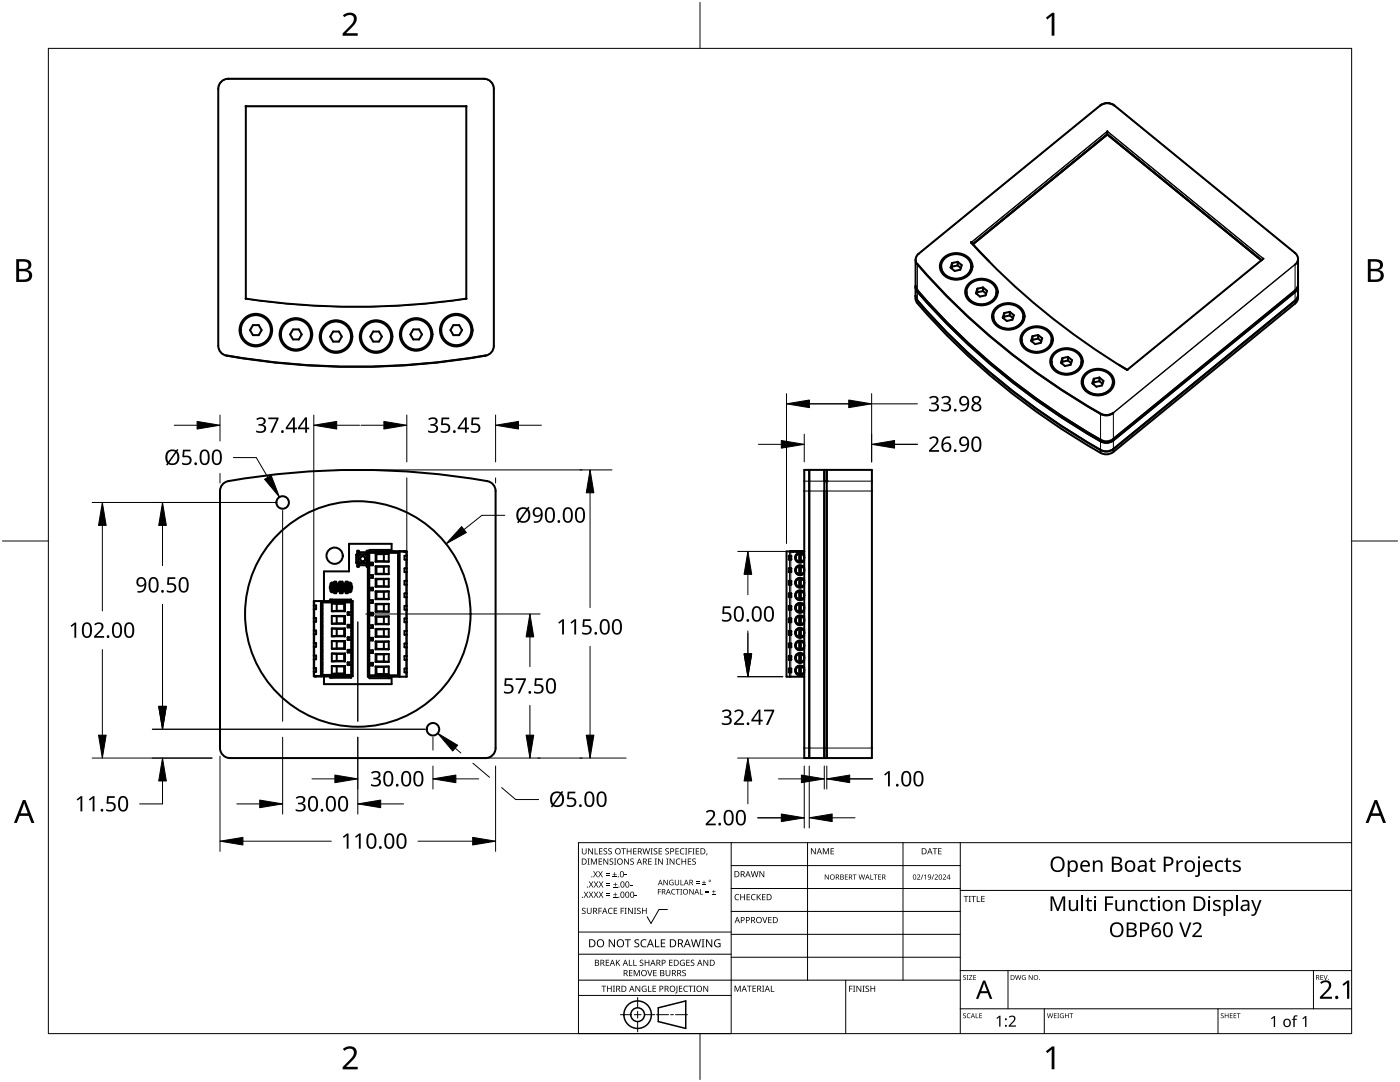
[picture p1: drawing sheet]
<svg xmlns="http://www.w3.org/2000/svg" width="279mm" height="216mm" viewBox="0 0 279 216" stroke-linecap="round" stroke-linejoin="round" font-family="sans-serif">
<g fill="none" stroke="#000" stroke-width=".4">
<path d="M44.1 16.3l.9-.5 .6-.1h51a2 2 0 0 1 2 2v51.3a2 2 0 0 1-1.7 2 148.2 148.2 0 0 1-52.1-.2 2 2 0 0 1-1.2-1.8v-51.3v-.5zM49 21.2h.1M49.1 21.2h44M49.1 21.2v38.4M93.1 21.2v38.4M93.1 21.2h.1M219.6 21a2.27 2.27 0 0 1 2.8 0M221 26.2v.7M221 26.9l-26.8 21.8M221 26.9l30.7 25M49.1 59.6h-.1M93.1 59.6a150 150 0 0 1-44 0"/>
<path d="M93.1 59.6h.1M182.7 51.8v5.2l.4 .9M182.7 57.3l.4 .9M182.7 57.2l.1 .6 .3 .4M183.1 57.9v.3M183.1 58.2h.1M183.1 57.9a139.4 139.4 0 0 0 36.5 29.9M183.1 58.2a139.4 139.4 0 0 0 36.5 29.9M183.1 58.2a139.5 139.5 0 0 0 36.5 29.9M183.1 52.7a137.3 137.3 0 0 0 37.1 30l1 .1 1-.4M183.3 50.7a1.42 1.42 0 0 0-.2 2.1 137.3 137.3 0 0 0 37.1 30l1 .1 1-.5M183.3 50.6v.1"/>
<path d="M187.8 53.2a2.97 2.97 0 0 0 4.3 2.2 2.41 2.41 0 0 0 1.7-2.2M188.3 51.5a3.5 3.5 0 0 1 5.7 1 2.84 2.84 0 0 1-3.2 3.3 2.84 2.84 0 0 1-3.1-3.3zM188.5 51.6a3.3 3.3 0 0 1 5.2 1 2.62 2.62 0 0 1-2.9 3 2.54 2.54 0 0 1-2.7-3.5zM190 52.5v.7M190 53.2l-.1 .4M191.1 52.2v.8M191.1 53l-1.1 .2M191.1 53l.7 .5M191.1 52.2l.8 .7-.3 .9-1.1 .3-.8-.7 .3-.9M191.1 52.2l-1.1 .3M192.9 58.3a2.97 2.97 0 0 0 4.3 2.3 2.41 2.41 0 0 0 1.7-2.3M193.3 56.6a3.5 3.5 0 0 1 5.7 1.1 2.84 2.84 0 0 1-3.1 3.2 2.84 2.84 0 0 1-3.2-3.2z"/>
<path d="M193.5 56.7a3.3 3.3 0 0 1 5.3 1 2.62 2.62 0 0 1-2.9 3 2.54 2.54 0 0 1-2.7-3.5zM193.8 48.4a139.7 139.7 0 0 0 31.2 25.4M193.8 48.4h.1M193.9 48.4l3.5 3.8M194.1 48.7l26.9-21.9 30.8 25.1M195.1 57.6v.7M195.1 58.3l-.2 .4M196.2 58.1l.6 .5M196.2 57.4l.8 .6-.3 .9-1.1 .3-.8-.7 .3-.9M196.2 57.4v.7M196.2 58.1l-1.1 .2M196.2 57.4l-1.1 .2"/>
<path d="M252.2 51.6l-27.2 22.2M258.5 50.5l-36.1-29.5a2.33 2.33 0 0 0-2.8 0l-36.3 29.6M258.5 50.5h.1M258.5 50.5a1.43 1.43 0 0 1 0 2.3M259.1 56.8l-.2 .6-.4 .6-36.3 29.6a2.35 2.35 0 0 1-2.6 .2M259.1 57.1l-.2 .6-.4 .6-36.3 29.6M259.1 58.8l-.2 .7-.4 .5-36.3 29.6a2.35 2.35 0 0 1-2.6 .2 136.4 136.4 0 0 1-36.8-30.3l-.1-.5M259.1 51.6v7.8l-.4 .9-36.5 29.9a2.35 2.35 0 0 1-2.6 .2 136.4 136.4 0 0 1-36.8-30.3l-.1-3M50.5 64.9h1.1l.6 1-.6 1h-1.1l-.6-1zM58.5 65.7h1.1l.6 1-.6 1h-1.1l-.6-1zM66.5 66.2h1.1l.6 1-.6 1h-1.1l-.6-1zM74.5 66.2h1.1l.6 1-.6 1h-1.1l-.6-1z"/>
<path d="M82.5 65.7h1.1l.6 1-.6 1h-1.1l-.6-1zM90.5 64.9h1.1l.6 1-.6 1h-1.1l-.6-1zM96.9 70.9a150 150 0 0 1-51.7 0M96.9 71h.1M198.2 63.1a2.97 2.97 0 0 0 4.3 2.3 2.41 2.41 0 0 0 1.7-2.3M198.7 61.5a3.5 3.5 0 0 1 5.7 1 2.84 2.84 0 0 1-3.2 3.3 2.84 2.84 0 0 1-3.1-3.3zM198.9 61.6a3.3 3.3 0 0 1 5.2 1 2.62 2.62 0 0 1-2.9 3 2.54 2.54 0 0 1-2.7-3.5zM200.4 62.5v.7M200.4 63.2l-.1 .3M201.5 62.2l.8 .7-.3 .9-1.1 .2-.8-.6 .3-.9M201.5 62.2v.7M201.5 62.9l-1.1 .3"/>
<path d="M201.5 62.9l.7 .6M201.5 62.2l-1.1 .3M203.9 67.8a2.97 2.97 0 0 0 4.3 2.2 2.41 2.41 0 0 0 1.7-2.2M204.3 66.1a3.5 3.5 0 0 1 5.7 1 2.84 2.84 0 0 1-3.1 3.3 2.84 2.84 0 0 1-3.2-3.3zM204.5 66.2a3.3 3.3 0 0 1 5.3 1 2.62 2.62 0 0 1-2.9 3 2.54 2.54 0 0 1-2.7-3.5zM206.1 67.1v.7M206.1 67.8l-.1 .4M207.2 66.8v.8M207.2 67.6l-1.1 .2M207.2 67.6l.6 .5M207.2 66.8l.8 .7-.3 .9-1.1 .3-.8-.7 .3-.9M207.2 66.8l-1.1 .3"/>
<path d="M209.8 72.1a2.97 2.97 0 0 0 4.4 2.3 2.41 2.41 0 0 0 1.6-2.3M210.3 70.5a3.5 3.5 0 0 1 5.7 1 2.84 2.84 0 0 1-3.2 3.3 2.84 2.84 0 0 1-3.1-3.3zM210.5 70.6a3.3 3.3 0 0 1 5.3 1 2.62 2.62 0 0 1-3 3 2.54 2.54 0 0 1-2.7-3.6zM212 71.5v.7M212 72.2l-.1 .3M213.1 71.2v.7M213.1 71.9l-1.1 .3M213.1 71.9l.7 .6M213.1 71.2l.9 .7-.3 .9-1.2 .2-.8-.6 .3-.9M213.1 71.2l-1.1 .3M216.1 76.2a2.97 2.97 0 0 0 4.3 2.3 2.41 2.41 0 0 0 1.7-2.3M216.6 74.6a3.5 3.5 0 0 1 5.7 1 2.84 2.84 0 0 1-3.2 3.3 2.84 2.84 0 0 1-3.2-3.3z"/>
<path d="M216.8 74.7a3.3 3.3 0 0 1 5.2 1 2.62 2.62 0 0 1-2.9 3 2.54 2.54 0 0 1-2.7-3.5zM218.3 75.6v.7M218.3 76.3l-.1 .3M219.4 75.3l.8 .7-.3 .9-1.1 .3-.8-.7 .3-.9M219.4 75.3v.8M219.4 76.1l-1.1 .2M219.4 76.1l.6 .5M219.4 75.3l-1.1 .3M223.3 72.8l1.7 1M225 73.8h.1M44.4 96.7l.7-.6a146.5 146.5 0 0 1 52.6 0 2 2 0 0 1 1.2 1.9v51.3a2 2 0 0 1-2 2h-51a2 2 0 0 1-2-2v-51.3l.1-.5zM160.5 93.8h13.5v57.5h-13.5z"/>
<path d="M161.5 93.8v57.5M164.5 96h.5M164.5 93.8v57.5M165 93.8v57.5M219.6 88.1h.1M219.6 87.8v.3M219.7 87.8v.3M222.2 87.9a2.35 2.35 0 0 1-2.6 .2M222.2 87.9a2.35 2.35 0 0 1-2.5 .2M62.6 119.9h7.8v15h-7.8zM64 119.9v15M65.9 119.9v-.3h4.2v.3"/>
<path d="M66 117.7v.4l.4 .1v-.2M66 116.7l.6-.3h2.9a.79 .79 0 0 1 .8 .8 .79 .79 0 0 1-.8 .8h-2.9a.79 .79 0 0 1-.7-.5 .79 .79 0 0 1 .1-.8zM66.1 116.7l.5-.2h2.9a.69 .69 0 0 1 .7 .7 .69 .69 0 0 1-.7 .7h-2.9a.69 .69 0 0 1-.6-.4 .69 .69 0 0 1 .1-.8zM66.2 116.8l.4-.2h2.9a.63 .63 0 0 1 .6 .6 .63 .63 0 0 1-.6 .6h-2.9a.63 .63 0 0 1-.6-.3 .63 .63 0 0 1 .2-.7zM66.3 116.7h3.2a.56 .56 0 0 1 .6 .5 .56 .56 0 0 1-.6 .6h-2.9a.57 .57 0 0 1-.5-.4 .57 .57 0 0 1 .2-.7zM66.4 117l3.2-.1 .1 .5-.1 .1h-3.1l-.1-.1zM66.4 116.4v-.1h-.4v.4M66.5 117.2v-.2h3.1v.2M66.5 117.2v.2h3.1v-.2M66.5 117.2v.1M66.5 117.3h.7M66.5 117.2h.7"/>
<path d="M66.5 117.3l3 .1M66.5 117.2l.1-.1 3 .1M66.7 118h.1M66.7 116.4h.1M66.7 116.4v-.3h.4v.3M67.1 118v.4h-.4v-.4M67.2 117.2v.1M67.8 118v.4h.5v-.4M68.3 116.4v-.3h-.6v.5M68.9 117.2l.7 .1M68.9 117.3h.7M68.9 117.2v.1"/>
<path d="M69 118v.4h.4v-.4M69.4 116.4h.1M69.4 118h.1M69.4 116.4v-.3h-.4v.3M69.6 117.3h.1M69.6 117.3l-.1 .1M69.6 116.4v-.1h.5v.4M70.1 117.7v.4l-.5 .1v-.2M71.1 112.3l.5 .5M71.1 110.7v1.6M71.1 112.3h.1M71.3 112.5v.6h.3v-.3"/>
<path d="M71.4 110.8h.1M71.5 110.8v1.3M71.5 110.8l.2-.2h1.3l.3 .2M71.5 110.8l.1 .1M71.5 112.1l-.1 .1M71.6 110.2h1.6M71.6 112.8h1.6M71.6 110.2v-.3h-.3v.5M71.6 110.2l-.5 .5M71.6 112.7v.1M71.6 112.1h-.1M71.7 110.5l.1 .2"/>
<path d="M71.8 112.2l-.1 .2M73 112.2l.1 .2M73.1 110.5l-.1 .2M73.1 112.1l.2 .1M73.2 112.7v.1M73.2 112.8v.3h.2M73.2 110.2l.2 .2M73.2 110.2h.1M73.3 110.8v1.3l-.3 .3h-1.3l-.2-.3M73.3 110.8l-.2 .1M73.3 110.8h.1M73.4 110h7.8v25h-7.8z"/>
<path d="M73.4 112.6l-.2 .2M73.4 110v-.1h-.2v.3M73.7 116.6h.1M73.7 111.6h.1M73.7 118.5h.1M73.7 111h.1M73.7 119.1h.1M73.7 116h.1M73.7 113.5h.1M73.7 114.1h.1M73.7 110.3h5.8v24.5h-5.8v-2h.7v-.5h-.7v-2h.7v-.5h-.7v-2h.7v-.5h-.7v-2h.7v-.5h-.7v-2h.7v-.5h-.7v-2h.7v-.5h-.7v-2h.7v-.5h-.7v-2h.7v-.5h-.7v-2h.7v-.5h-.7zM74.3 112.3v.4"/>
<path d="M74.3 114.8v.4M74.3 117.3v.4M74.3 119.8v.4M74.4 112.7h-.7v2.1h.7M74.4 117.7h-.7v2.1h.7M74.4 112.3h-.7v-2.1h5.8v24.6h-5.8v-2.1h.7M74.4 115.2h-.7v2.1h.7M75 110.5v1.6M75 113v1.6M75 115.5v1.6M75 118v1.6M75 118h2.6"/>
<path d="M75 117.1h2.6M75 115.5h2.6M75 113l.1 .1M75 115.5l.1 .1M75 114.6h2.6M75 112.1h2.6M75 110.5h2.6M75 110.5l.1 .1M75 113h2.6M75 118l.1 .1M75 119.6h2.6M75.1 110.6v1.4"/>
<path d="M75.1 113.1v1.4M75.1 115.6v1.4M75.1 118.1v1.4M75.1 119.5l-.1 .1M75.1 110.6h1.5M75.1 117l-.1 .1M75.1 118.1h1.5M75.1 112l-.1 .1M75.1 112h1.5M75.1 115.6h1.5M75.1 113.1h1.5M75.1 114.5l-.1 .1"/>
<path d="M75.1 119.5h1.5M75.1 114.5h1.5M75.1 117h1.5M76.6 110.6v1.4l1 .1M76.6 113.1v1.4M76.6 118.1v1.4M76.6 117l1 .1M76.6 114.5l1 .1M76.6 119.5l1 .1M77.1 110h.1M77.4 110h.1M77.6 110h.1"/>
<path d="M77.6 110.5v1.6M77.6 113v1.6M77.6 115.5v1.6M77.6 118v1.6M77.6 115.5l-1 .1v1.4M77.6 110.5l-1 .1M77.6 113l-1 .1M77.6 118l-1 .1M77.9 110v-.3h-4.2v.3M78.2 110v-1.5h-8.5v5.5h-5v5.9M78.3 110h.1M78.5 110h.1"/>
<path d="M79.5 116.6h.1M79.5 114.8h.1M79.5 117.7h.1M79.5 111.6h.1M79.5 115.2h.1M79.5 112.3h.1M79.5 117.3h.1M79.5 118.5h.1M79.5 112.7h.1M79.5 111h.1M79.5 119.8h.1M79.5 119.1h.1"/>
<path d="M79.5 116h.1M79.5 113.5h.1M79.5 114.1h.1M79.7 110h.1M79.8 110v25M79.9 110h.1M80.3 110h.1M80.6 110h.1M80.8 110h.1M80.9 110h.1M81 110h.1M81.2 110.9h-.5v.8h.5"/>
<path d="M81.2 113.4h-.5v.8h.5M81.2 115.9h-.5v.8h.5M81.2 118.4h-.5v.8h.5M157.4 115.9h.5v.8h-.5zM157.4 118.4h.5v.8h-.5zM157.4 113.4h.5v.8h-.5zM157.4 110.9h.5v.8h-.5zM157.7 111v.6M157.7 113.5v.6M157.7 116v.6M157.7 118.5v.6M157.7 110h.1"/>
<path d="M157.8 110h.1M157.9 116h-.4v.6h.4M157.9 111h-.4v.6h.4M157.9 118.5h-.4v.6h.4M157.9 113.5h-.4v.6h.4M158 110h.1M158.2 110h.1M158.3 110h.1M158.5 110h.1M158.8 110h.1M158.9 110h.1M159 110h.1"/>
<path d="M159.1 110h.1M159.2 110h.1M159.3 110h.1M159.4 110h.1M159.5 117.9a.86 .86 0 0 0-.7 .9 .86 .86 0 0 0 .7 .8M159.5 112.9a.86 .86 0 0 0-.7 .9 .86 .86 0 0 0 .7 .8M159.5 115.4a.86 .86 0 0 0-.7 .9 .86 .86 0 0 0 .7 .8M159.5 117.2v-1.8h.2h.1v1.8M159.5 112.9h.3v1.8h-.3zM159.5 119.7v-1.8h.2h.1v1.8M159.5 117.2h.3M159.5 110h.1"/>
<path d="M159.6 110h.1M159.7 110h.1M159.8 110h.1M159.8 119.7h-.3M159.8 110.4v1.8h-.3v-1.8M159.8 110.4a.88 .88 0 0 0-1 .7 .88 .88 0 0 0 .7 1M159.8 112.9a.86 .86 0 0 1 .7 .9 .86 .86 0 0 1-.7 .8M159.8 110.4a.86 .86 0 0 1 .7 .9 .86 .86 0 0 1-.7 .8M159.8 117.9a.86 .86 0 0 1 .7 .9 .86 .86 0 0 1-.7 .8M159.8 115.4a.86 .86 0 0 1 .7 .9 .86 .86 0 0 1-.7 .8M159.9 110h.1M160 110h.1"/>
<path d="M160.1 110h.1M160.2 110h.1M160.3 110h.1M160.5 110h.1M160.5 110h-3.5v25h3.5M160.5 118.4a.92 .92 0 0 0-1.4-.3 .92 .92 0 0 0 0 1.4 .92 .92 0 0 0 1.4-.3M160.5 113.4a.92 .92 0 0 0-1.4-.3 .92 .92 0 0 0 0 1.4 .92 .92 0 0 0 1.4-.3M160.5 118.3a.99 .99 0 0 0-1.5-.3 .99 .99 0 0 0 0 1.5 .99 .99 0 0 0 1.5-.2M160.5 110.8a.99 .99 0 0 0-1.5-.3 .99 .99 0 0 0 0 1.5 .99 .99 0 0 0 1.5-.2M160.5 115.8a.99 .99 0 0 0-1.5-.3 .99 .99 0 0 0 0 1.5 .99 .99 0 0 0 1.5-.2M160.5 113.3a.99 .99 0 0 0-1.5-.3 .99 .99 0 0 0 0 1.5 .99 .99 0 0 0 1.5-.2M160.5 115.9a.92 .92 0 0 0-1.4-.3 .92 .92 0 0 0 0 1.4 .92 .92 0 0 0 1.4-.3"/>
<path d="M160.5 110.9a.92 .92 0 0 0-1.4-.3 .92 .92 0 0 0 0 1.4 .92 .92 0 0 0 1.4-.3M62.6 123.3h.5v.8h-.5M62.6 133.3h.5v.8h-.5M62.6 125.8h.5v.8h-.5M62.6 128.3h.5v.8h-.5M62.6 130.8h.5v.8h-.5M62.6 120.8h.5v.8h-.5M62.8 134.9h.4M62.9 134.9h.1M63 134.9h.1M63.1 134.9h.1M63.2 134.9h.1"/>
<path d="M63.5 134.9h.4M64.1 134.9h1.2M64.3 130.9h.1M64.3 120.9h.1M64.3 133.4h.1M64.3 123.4h.1M64.3 122.6h.1M64.3 122.2h.1M64.3 125.1h.1M64.3 124.7h.1M64.3 129.7h.1M64.3 130.1h.1"/>
<path d="M64.3 127.2h.1M64.3 127.6h.1M64.3 132.6h.1M64.3 132.2h.1M64.3 124h.1M64.3 129h.1M64.3 128.4h.1M64.3 126.5h.1M64.3 125.9h.1M64.3 134h.1M64.3 131.5h.1M64.3 121.5h.1"/>
<path d="M64.3 120.2h5.8v2h-.7v.5h.7v2h-.7v.5h.7v2h-.7v.5h.7v2h-.7v.5h.7v2h-.7v.5h.7v2h-5.8zM64.7 134.9v1.6h13.5v-1.5M65.5 134.9h1.2M66.2 129.5h2.6M66.2 132h2.6M66.2 134.5h2.6M66.2 124.5h2.6M66.2 127h2.6M66.2 122h2.6M66.2 122.9l1 .1M66.2 120.4l1 .1M66.2 125.4l1 .1"/>
<path d="M66.2 120.4v1.6M66.2 122.9v1.6M66.2 125.4v1.6M66.2 127.9v1.6M66.2 130.4v1.6M66.2 132.9v1.6M66.2 127.9h2.6M66.2 130.4h2.6M66.2 127.9l1 .1M66.2 120.4h2.6M66.2 122.9h2.6M66.2 130.4l1 .1"/>
<path d="M66.2 132.9h2.6M66.2 132.9l1 .1M66.2 125.4h2.6M66.2 134.9h.1M66.4 134.9h.1M67.2 128h1.5M67.2 123h1.5M67.2 120.5h1.5M67.2 125.5h1.5M67.2 121.9h1.5M67.2 120.5v1.4M67.2 123v1.4"/>
<path d="M67.2 125.5v1.4M67.2 128v1.4M67.2 130.5v1.4M67.2 133v1.4M67.2 124.4l-1 .1M67.2 121.9l-1 .1M67.2 129.4h1.5M67.2 129.4l-1 .1M67.2 126.9h1.5M67.2 130.5h1.5M67.2 124.4h1.5M67.2 126.9l-1 .1"/>
<path d="M67.2 131.9l-1 .1M67.2 131.9h1.5M67.2 134.4h1.5M67.2 133h1.5M67.2 134.4l-1 .1M68.7 120.5v1.4M68.7 123v1.4M68.7 125.5v1.4M68.7 128v1.4M68.7 130.5v1.4M68.7 133v1.4M68.7 124.4l.1 .1"/>
<path d="M68.7 126.9l.1 .1M68.7 129.4l.1 .1M68.7 131.9l.1 .1M68.7 134.4l.1 .1M68.7 121.9l.1 .1M68.8 122.9l-.1 .1M68.8 120.4l-.1 .1M68.8 125.4l-.1 .1M68.8 120.4v1.6M68.8 122.9v1.6M68.8 125.4v1.6M68.8 127.9v1.6"/>
<path d="M68.8 130.4v1.6M68.8 132.9v1.6M68.8 130.4l-.1 .1M68.8 132.9l-.1 .1M68.8 127.9l-.1 .1M69.4 122.6h.7v2.1h-.7M69.4 122.2h.7v-2.1h-5.8v14.6h5.8v-2.1h-.7M69.4 125.1h.7v2.1h-.7M69.4 127.6h.7v2.1h-.7M69.4 130.1h.7v2.1h-.7M69.5 122.2v.4M69.5 124.7v.4"/>
<path d="M69.5 127.2v.4M69.5 129.7v.4M69.5 132.2v.4M70.1 134.9v.3h-4.2v-.3M70.1 130.9h.1M70.1 120.9h.1M70.1 133.4h.1M70.1 123.4h.1M70.1 124h.1M70.1 129h.1M70.1 128.4h.1M70.1 126.5h.1"/>
<path d="M70.1 125.9h.1M70.1 134h.1M70.1 131.5h.1M70.1 121.5h.1M73.7 121.6h.1M73.7 133.5h.1M73.7 124.1h.1M73.7 134.1h.1M73.7 126.6h.1M73.7 126h.1M73.7 129.1h.1M73.7 128.5h.1"/>
<path d="M73.7 121h.1M73.7 131h.1M73.7 131.6h.1M73.7 123.5h.1M73.7 135v.3h4.2v-.3M74.3 122.3v.4M74.3 124.8v.4M74.3 127.3v.4M74.3 129.8v.4M74.3 132.3v.4M74.4 120.2h-.7v2.1h.7M74.4 122.7h-.7v2.1h.7"/>
<path d="M74.4 125.2h-.7v2.1h.7M74.4 127.7h-.7v2.1h.7M74.4 130.2h-.7v2.1h.7M75 120.5v1.6M75 123v1.6M75 125.5v1.6M75 128v1.6M75 130.5v1.6M75 133v1.6M75 129.6h2.6M75 133h2.6M75 124.6h2.6"/>
<path d="M75 130.5h2.6M75 128h2.6M75 132.1h2.6M75 127.1h2.6M75 123h2.6M75 130.5l.1 .1M75 120.5h2.6M75 125.5h2.6M75 134.6h2.6M75 133l.1 .1M75 122.1h2.6M75 128l.1 .1"/>
<path d="M75 125.5l.1 .1M75 123l.1 .1M75 120.5l.1 .1M75.1 120.6v1.4M75.1 123.1v1.4M75.1 125.6v1.4M75.1 128.1v1.4M75.1 130.6v1.4M75.1 133.1v1.4M75.1 130.6h1.5M75.1 132l-.1 .1M75.1 129.5h1.5"/>
<path d="M75.1 132h1.5M75.1 133.1h1.5M75.1 134.5l-.1 .1M75.1 129.5l-.1 .1M75.1 125.6h1.5M75.1 134.5h1.5M75.1 127l-.1 .1M75.1 128.1h1.5M75.1 124.5l-.1 .1M75.1 124.5h1.5M75.1 127h1.5M75.1 122l-.1 .1"/>
<path d="M75.1 123.1h1.5M75.1 120.6h1.5M75.1 122h1.5M76.6 120.6v1.4M76.6 123.1v1.4M76.6 125.6v1.4M76.6 128.1v1.4M76.6 130.6v1.4M76.6 133.1v1.4l1 .1M76.6 132l1 .1M76.6 129.5l1 .1M76.6 124.5l1 .1"/>
<path d="M76.6 127l1 .1M76.6 122l1 .1M77.6 120.5v1.6M77.6 123v1.6M77.6 125.5v1.6M77.6 128v1.6M77.6 130.5v1.6M77.6 133v1.6M77.6 125.5l-1 .1M77.6 120.5l-1 .1M77.6 128l-1 .1M77.6 133l-1 .1"/>
<path d="M77.6 130.5l-1 .1M77.6 123l-1 .1M79.5 121.6h.1M79.5 133.5h.1M79.5 124.1h.1M79.5 134.1h.1M79.5 124.8h.1M79.5 126.6h.1M79.5 126h.1M79.5 132.7h.1M79.5 125.2h.1M79.5 127.7h.1"/>
<path d="M79.5 132.3h.1M79.5 120.2h.1M79.5 127.3h.1M79.5 130.2h.1M79.5 129.1h.1M79.5 122.3h.1M79.5 122.7h.1M79.5 129.8h.1M79.5 128.5h.1M79.5 121h.1M79.5 131h.1M79.5 131.6h.1"/>
<path d="M79.5 123.5h.1M81.2 130.9h-.5v.8h.5M81.2 120.9h-.5v.8h.5M81.2 123.4h-.5v.8h.5M81.2 125.9h-.5v.8h.5M81.2 128.4h-.5v.8h.5M81.2 133.4h-.5v.8h.5M157.4 130.9h.5v.8h-.5zM157.4 128.4h.5v.8h-.5zM157.4 123.4h.5v.8h-.5zM157.4 120.9h.5v.8h-.5zM157.4 133.4h.5v.8h-.5z"/>
<path d="M157.4 125.9h.5v.8h-.5zM157.7 121v.6M157.7 123.5v.6M157.7 126v.6M157.7 128.5v.6M157.7 131v.6M157.7 133.5v.6M157.9 121h-.4v.6h.4M157.9 133.5h-.4v.6h.4M157.9 123.5h-.4v.6h.4M157.9 126h-.4v.6h.4M157.9 128.5h-.4v.6h.4"/>
<path d="M157.9 131h-.4v.6h.4M159.5 127.9a.86 .86 0 0 0-.7 .9 .86 .86 0 0 0 .7 .8M159.5 132.9a.86 .86 0 0 0-.7 .9 .86 .86 0 0 0 .7 .8M159.5 120.4a.86 .86 0 0 0-.7 .9 .86 .86 0 0 0 .7 .8M159.5 122.9a.86 .86 0 0 0-.7 .9 .86 .86 0 0 0 .7 .8M159.5 130.4a.86 .86 0 0 0-.7 .9 .86 .86 0 0 0 .7 .8M159.5 125.4a.86 .86 0 0 0-.7 .9 .86 .86 0 0 0 .7 .8M159.5 122.2v-1.8h.2h.1v1.8M159.5 125.4v1.8h.2h.1v-1.8M159.5 125.4h.3M159.5 130.4v1.8h.2h.1v-1.8M159.5 130.4h.3"/>
<path d="M159.5 127.9v1.8h.2h.1v-1.8M159.5 132.9v1.8h.2h.1v-1.8M159.5 124.7v-1.8h.2h.1v1.8M159.5 122.2h.3M159.8 124.7h-.3M159.8 127.9h-.3M159.8 132.9h-.3M159.8 132.9a.86 .86 0 0 1 .7 .9 .86 .86 0 0 1-.7 .8M159.8 122.9a.86 .86 0 0 1 .7 .9 .86 .86 0 0 1-.7 .8M159.8 125.4a.86 .86 0 0 1 .7 .9 .86 .86 0 0 1-.7 .8M159.8 130.4a.86 .86 0 0 1 .7 .9 .86 .86 0 0 1-.7 .8M159.8 127.9a.86 .86 0 0 1 .7 .9 .86 .86 0 0 1-.7 .8"/>
<path d="M159.8 120.4a.86 .86 0 0 1 .7 .9 .86 .86 0 0 1-.7 .8M160.5 125.9a.92 .92 0 0 0-1.4-.3 .92 .92 0 0 0 0 1.4 .92 .92 0 0 0 1.4-.3M160.5 120.9a.93 .93 0 0 0-1.4-.3 .93 .93 0 0 0 0 1.4 .93 .93 0 0 0 1.4-.3M160.5 130.9a.92 .92 0 0 0-1.4-.3 .92 .92 0 0 0 0 1.4 .92 .92 0 0 0 1.4-.3M160.5 123.4a.92 .92 0 0 0-1.4-.3 .92 .92 0 0 0 0 1.4 .92 .92 0 0 0 1.4-.3M160.5 130.8a.99 .99 0 0 0-1.5-.3 .99 .99 0 0 0 0 1.5 .99 .99 0 0 0 1.5-.2M160.5 128.3a.99 .99 0 0 0-1.5-.3 .99 .99 0 0 0 0 1.5 .99 .99 0 0 0 1.5-.2M160.5 125.8a.99 .99 0 0 0-1.5-.3 .99 .99 0 0 0 0 1.5 .99 .99 0 0 0 1.5-.2M160.5 133.3a.99 .99 0 0 0-1.5-.3 .99 .99 0 0 0 0 1.5 .99 .99 0 0 0 1.5-.2M160.5 128.4a.92 .92 0 0 0-1.4-.3 .92 .92 0 0 0 0 1.4 .92 .92 0 0 0 1.4-.3M160.5 123.3a.99 .99 0 0 0-1.5-.3 .99 .99 0 0 0 0 1.5 .99 .99 0 0 0 1.5-.2M160.5 120.8a.99 .99 0 0 0-1.5-.3 .99 .99 0 0 0 0 1.5 .99 .99 0 0 0 1.5-.2"/>
<path d="M160.5 133.4a.92 .92 0 0 0-1.4-.3 .92 .92 0 0 0 0 1.4 .92 .92 0 0 0 1.4-.3"/>
<circle cx="51.1" cy="65.9" r="3.3"/>
<circle cx="51.1" cy="65.9" r="3"/>
<circle cx="59.1" cy="66.7" r="3.3"/>
<circle cx="59.1" cy="66.7" r="3"/>
<circle cx="67.1" cy="67.2" r="3.3"/>
<circle cx="67.1" cy="67.2" r="3"/>
<circle cx="75.1" cy="67.2" r="3.3"/>
<circle cx="75.1" cy="67.2" r="3"/>
<circle cx="83.1" cy="66.7" r="3.3"/>
<circle cx="83.1" cy="66.7" r="3"/>
<circle cx="91.1" cy="65.9" r="3.3"/>
<circle cx="91.1" cy="65.9" r="3"/>
<circle cx="56.4" cy="100.3" r="1.25"/>
<circle cx="66.8" cy="110.9" r="1.63"/>
<circle cx="72.4" cy="111.5" r=".5"/>
<circle cx="71.4" cy="122.5" r="22.5"/>
<circle cx="86.4" cy="145.5" r="1.25"/>
</g>
<g fill="none" stroke="#000" stroke-width=".2">
<path d="M43.6 17.7h.1M43.6 17.7v51.3M45.6 15.8a1.95 1.95 0 0 0-2 1.9M45.6 15.8h51M45.6 15.7v.1M96.6 15.7v.1M96.6 15.8a1.95 1.95 0 0 1 1.9 1.9M98.5 17.7v51.3M98.5 17.7h.1M49 21.2h44.1v38.4a150.1 150.1 0 0 1-44.1 0zM219.6 21l-36.3 29.7M222.4 21l36 29.5"/>
<path d="M183.1 58.2v2.3M183.3 50.6v.1M183.3 50.7a1.38 1.38 0 0 0-.2 2v5.2M193.8 48.4l27.2-22.2 31.2 25.4-27.2 22.2M193.9 48.4l27.1-22.2 31.1 25.4M258.4 52.7l-36.2 29.7M258.4 52.7l.1 .1M258.4 50.5a1.4 1.4 0 0 1 0 2.2M258.5 50.5h-.1M258.5 52.8v7.8M258.5 52.8l-36.3 29.6M43.6 69h.1"/>
<path d="M43.6 69a2.06 2.06 0 0 0 1.6 2M98.5 69a2.06 2.06 0 0 1-1.6 2M98.5 69h.1M160.5 98h13.5M160.5 96h4M165 96l9 .1M174 93.8v57.5M219.6 88.1v2.3M219.7 82.5l-.1 5.3M222.2 82.4v7.8M62.8 119.9v.9M66.1 119.6v.3"/>
<path d="M66.1 116.7l.5-.2h2.9a.72 .72 0 0 1 .7 .7 .72 .72 0 0 1-.7 .7h-2.9a.72 .72 0 0 1-.7-.4 .72 .72 0 0 1 .2-.8zM66.2 116.8l.4-.2h2.9a.61 .61 0 0 1 .6 .6 .61 .61 0 0 1-.6 .6h-2.9a.6 .6 0 0 1-.6-.4 .6 .6 0 0 1 .2-.6zM66.3 119.6v.3M66.4 117.1h.1M66.4 117.4h.1M66.5 117.2v.1M66.5 116.9v.1M66.5 117.4v.1M66.5 117.1h3.1M66.6 117.1v.1M66.6 117.3v.1M66.6 117.8h2.9"/>
<path d="M66.6 116.6h2.9M66.6 116.4v.3M66.6 117.8v.2M66.6 116.6a.59 .59 0 0 0-.6 .6 .59 .59 0 0 0 .6 .6M66.7 118.2h.4M66.7 116.2h.4M66.7 118.1h.4M66.7 116.4h.4M67.7 116.2h.6M67.7 116.4h.6M67.8 118.2h.5M67.8 118.1h.5"/>
<path d="M69 118.2h.4M69 116.2h.4M69 118.1h.4M69 116.4h.4M69.5 116.6a.59 .59 0 0 1 .6 .6 .59 .59 0 0 1-.6 .6M69.5 116.4v.3M69.5 117.8v.2M69.5 117.1v.1M69.5 117.3v.1l-3-.1M69.6 116.9v.1M69.6 117.4v.1M69.6 117.2v.1"/>
<path d="M69.6 117.1h.1M69.6 117.4h.1M70.2 119.9v15M71.1 110.7v1.6l.5 .4h1.6l.2-.2M71.3 109.9h.3M71.3 113h.3M71.3 112.9h.3M71.3 110.1h.3M71.3 112.7h.2M71.3 110.3h.2M71.6 110.2h1.6l.2 .3M71.7 110.5h1.4l.2 .3v1.4l-.2 .2h-1.4l-.3-.2v-1.4z"/>
<path d="M71.8 110.7h1.2l.1 .2v1.2l-.1 .1h-1.2l-.2-.1v-1.2zM73.2 109.9h.2M73.2 113h.2M73.2 112.9h.2M73.2 110.1h.2M73.3 112.7h.1M73.3 110.3h.1M73.6 110v25M77.3 110h.1M77.4 110h.1M77.5 109.7v.3M77.7 109.7v.3"/>
<path d="M78.7 110h.1M79.7 110h.1M81 110v.9M81 111.7v1.7M81 114.2v1.7M81 116.7v1.7M81 119.2v1.7M157.5 110v.9M157.5 111.7v1.7M157.5 114.2v1.7M157.5 116.7v1.7M157.5 119.2v1.7"/>
<path d="M157.8 110v.9M157.8 111.7v1.7M157.8 114.2v1.7M157.8 116.7v1.7M157.8 119.2v1.7M158.4 110h.1M158.7 110h.1M159.5 118a.76 .76 0 0 0-.6 .8 .76 .76 0 0 0 .6 .7M159.5 113a.76 .76 0 0 0-.6 .8 .76 .76 0 0 0 .6 .7M159.5 110.5a.76 .76 0 0 0-.6 .8 .76 .76 0 0 0 .6 .7M159.5 115.5a.76 .76 0 0 0-.6 .8 .76 .76 0 0 0 .6 .7M159.8 113a.76 .76 0 0 1 .6 .8 .76 .76 0 0 1-.6 .7"/>
<path d="M159.8 118a.76 .76 0 0 1 .6 .8 .76 .76 0 0 1-.6 .7M159.8 115.5a.76 .76 0 0 1 .6 .8 .76 .76 0 0 1-.6 .7M159.8 110.5a.76 .76 0 0 1 .6 .8 .76 .76 0 0 1-.6 .7M160.5 110h.1M62.8 121.6v1.7M62.8 124.1v1.7M62.8 126.6v1.7M62.8 129.1v1.7M62.8 131.6v1.7M62.8 134.1v.8M64.1 134.9h.1M65.1 134.9h.1"/>
<path d="M66.1 134.9v.3M66.3 134.9v.3M66.4 134.9h.1M77.5 135v.3M77.7 135v.3M81 121.7v1.7M81 124.2v1.7M81 126.7v1.7M81 129.2v1.7M81 131.7v1.7M81 134.2v.8M157.5 121.7v1.7"/>
<path d="M157.5 124.2v1.7M157.5 126.7v1.7M157.5 129.2v1.7M157.5 131.7v1.7M157.5 134.2v.8M157.8 121.7v1.7M157.8 124.2v1.7M157.8 126.7v1.7M157.8 129.2v1.7M157.8 131.7v1.7M157.8 134.2v.8M159.5 125.5a.76 .76 0 0 0-.6 .8 .76 .76 0 0 0 .6 .7"/>
<path d="M159.5 120.5a.76 .76 0 0 0-.6 .8 .76 .76 0 0 0 .6 .7M159.5 130.5a.76 .76 0 0 0-.6 .8 .76 .76 0 0 0 .6 .7M159.5 133a.76 .76 0 0 0-.6 .8 .76 .76 0 0 0 .6 .7M159.5 128a.76 .76 0 0 0-.6 .8 .76 .76 0 0 0 .6 .7M159.5 123a.76 .76 0 0 0-.6 .8 .76 .76 0 0 0 .6 .7M159.8 130.5a.76 .76 0 0 1 .6 .8 .76 .76 0 0 1-.6 .7M159.8 128a.76 .76 0 0 1 .6 .8 .76 .76 0 0 1-.6 .7M159.8 120.5a.76 .76 0 0 1 .6 .8 .76 .76 0 0 1-.6 .7M159.8 125.5a.76 .76 0 0 1 .6 .8 .76 .76 0 0 1-.6 .7M159.8 123a.76 .76 0 0 1 .6 .8 .76 .76 0 0 1-.6 .7M159.8 133a.76 .76 0 0 1 .6 .8 .76 .76 0 0 1-.6 .7M160.5 149.3h13.5"/>
<circle cx="72.4" cy="111.5" r=".65"/>
<circle cx="72.4" cy="111.5" r=".45"/>
</g>
<g fill="#000">
<circle cx="164.5" cy="96" r=".2"/>
<circle cx="165" cy="96" r=".2"/>
<circle cx="219.6" cy="87.8" r=".2"/>
</g>
<path d="M9.7 9.7h260v196.5h-260z" fill="none" stroke="#000" stroke-width=".2"/>
<path d="M139.7 .5v9.2M.5 108h9.2M269.7 108h9.2M139.7 206.2v9.2" fill="none" stroke="#000" stroke-width=".2"/>
<g fill="#000">
<path d="M68.4 3.1a1.64 1.64 0 0 1 2.8 .4 2.52 2.52 0 0 1-1.2 2.2l-.9 .9h2.3v.5h-3v-.4l1.2-1.2a1.95 1.95 0 0 0 .9-2.2 1.23 1.23 0 0 0-1.8 .1zM208.7 3.5l1.3-.9h.4v4.5h-.5v-4l-.9 .8zM68.4 209.3a1.64 1.64 0 0 1 2.8 .4 2.52 2.52 0 0 1-1.2 2.2l-.9 1h2.3v.5h-3v-.5l1.2-1.2a1.95 1.95 0 0 0 .9-2.1 1.23 1.23 0 0 0-1.8 .1zM208.7 209.8l1.3-1h.4v4.6h-.5v-4l-.9 .7z"/>
<path d="M3.2 51.7h1.3a1.28 1.28 0 0 1 1.7 1.3 1.04 1.04 0 0 1-.8 .9 1.23 1.23 0 0 1 1 1.5 1.23 1.23 0 0 1-1.6 .9h-1.6zM3.8 54.1v1.7h.9a.86 .86 0 0 0 1.1-.9 .86 .86 0 0 0-1.1-.8zM3.8 52.2v1.4h.8a.78 .78 0 0 0 1.1-.7 .78 .78 0 0 0-1.1-.7z"/>
<path d="M273 51.7h1.3a1.28 1.28 0 0 1 1.7 1.3 1.04 1.04 0 0 1-.9 .9 1.23 1.23 0 0 1 1 1.5 1.23 1.23 0 0 1-1.5 .9h-1.6zM273.6 54.1v1.7h.9a.86 .86 0 0 0 1.1-.9 .86 .86 0 0 0-1.2-.8zM273.6 52.2v1.4h.8a.78 .78 0 0 0 1-.7 .78 .78 0 0 0-1.1-.7z"/>
<path d="M4.6 159.6h.5l1.8 4.6h-.6l-.6-1.4h-1.8l-.5 1.4h-.6zM4.8 160.2l-.7 2.1h1.4z"/>
<path d="M274.3 159.6h.5l1.8 4.6h-.6l-.5-1.4h-1.8l-.6 1.4h-.6zM274.6 160.2l-.7 2.1h1.4z"/>
</g>
<g fill="none" stroke="#000" stroke-width=".2">
<path d="M145.9 168.1v38.1h-30.5v-38.1h154.3M145.9 172.7h45.7M145.9 177.3h45.7M161.2 168.1v27.5M180.2 168.1v27.5M191.6 168.1v38.1M191.6 177.7h78.1M115.4 198.6h30.5M115.4 195.6h76.2M115.4 190.4h30.5M115.4 186h30.5M127.3 199v2.1"/>
<path d="M133.2 181.5h-1.7l-1.6 2.8-.7-1.4M145.9 181.9h45.7M145.9 186.4h45.7M145.9 191h45.7M168.8 195.6v10.6M191.6 193.7h78.1M201.2 193.7v7.6M262.1 193.7v7.6M123.8 202.5h2.1M126.6 202.5h1.3M127.3 201.8v1.4M127.3 203.8v2.1"/>
<path d="M128.6 202.5h2.1M131 202.5h2.4M133.8 202.5h.6M134.8 202.5h2.4M191.6 201.3h78.1M208.4 201.3v4.9M243.1 201.3v4.9"/>
</g>
<g fill="#000">
<path d="M116.1 169.3h.2v.8a.32 .32 0 0 0 .3 .3 .32 .32 0 0 0 .3-.3v-.8h.2v.8a.47 .47 0 0 1-.5 .4 .47 .47 0 0 1-.5-.5zM116.5 177.9h.2l.3 .5 .3-.5h.1l-.4 .6 .4 .6h-.1l-.3-.5-.4 .5h-.1l.4-.6zM117.3 171.3h.4l-.1 .1v1l.1 .1h-.4l.1-.1v-1zM117.4 169.3h.2l.6 1v-1h.1v1.2h-.1l-.7-1v1h-.1zM117.5 177.9h.2l.3 .5 .3-.5h.1l-.4 .6 .4 .6h-.1l-.4-.5-.3 .5h-.1l.4-.6zM117.5 175.9h.2l.3 .5 .3-.5h.1l-.4 .6 .5 .6h-.2l-.3-.5-.4 .5h-.1l.4-.6zM117.9 171.3h.3l.3 1 .4-1h.2v1.2h-.1v-1l-.4 1h-.1l-.4-1v1h-.2zM118.7 169.3h.1v1h.6v.2h-.7zM118.4 173.8h.1l.3 .5 .3-.5h.2l-.4 .6 .4 .7h-.1l-.4-.6-.3 .6h-.1l.4-.7zM118.5 177.9h.2l.2 .5 .3-.5h.2l-.4 .6 .4 .6h-.1l-.4-.5-.3 .5h-.1l.4-.6zM118.5 175.9h.2l.3 .5 .3-.5h.1l-.4 .6 .4 .6h-.1l-.3-.5-.4 .5h-.1l.4-.6zM119.5 171.3h.7v.1h-.6v.4h.5v.2h-.5v.4h.6v.1h-.7z"/>
<path d="M119.6 169.3h.6v.1h-.5v.4h.5v.1h-.5v.4h.5v.2h-.6zM119.4 173.8h.1l.3 .5 .3-.5h.2l-.4 .6 .4 .7h-.1l-.4-.6-.3 .6h-.2l.5-.7zM119.5 177.9h.1l.3 .5 .3-.5h.2l-.4 .6 .4 .6h-.1l-.4-.5-.3 .5h-.1l.4-.6zM119.5 175.9h.2l.3 .5 .3-.5h.1l-.4 .6 .4 .6h-.1l-.4-.5-.3 .5h-.1l.4-.6zM120.9 174.6h.8v.1h-.8zM120.9 174.2h.8v.1h-.8zM121 178.7h.8v.1h-.8zM121 178.3h.8v.1h-.8zM121 176.6h.8v.1h-.8zM121 176.3h.8v.1h-.8zM120.5 169.4l.4-.1h.3l-.1 .1a.25 .25 0 0 0-.4-.1 .25 .25 0 0 0 0 .4 .4 .4 0 0 1 .5 .3 .4 .4 0 0 1-.3 .5 .4 .4 0 0 1-.5-.2h.2a.27 .27 0 0 0 .4-.1 .27 .27 0 0 0-.3-.3l-.2-.2zM120.4 171.3h.2l.6 1v-1h.2v1.2h-.2l-.6-1v1h-.2z"/>
<path d="M121.4 169.4l.5-.1h.2v.1a.25 .25 0 0 0-.4-.1 .25 .25 0 0 0 0 .4 .4 .4 0 0 1 .4 .3 .4 .4 0 0 1-.2 .5 .4 .4 0 0 1-.5-.2h.1a.27 .27 0 0 0 .5-.1 .27 .27 0 0 0-.4-.3l-.2-.2zM122.3 174.9h.8v.2h-.8zM122.4 179h.8v.1h-.8zM122.4 177h.8v.1h-.8zM121.7 171.4l.4-.1 .3 .1-.1 .1a.25 .25 0 0 0-.4-.1 .25 .25 0 0 0 0 .4 .4 .4 0 0 1 .5 .3 .4 .4 0 0 1-.3 .5 .4 .4 0 0 1-.5-.3l.2 .1a.27 .27 0 0 0 .4-.2 .27 .27 0 0 0-.3-.3l-.2-.2zM122.6 174h.1v.4h.4v.1h-.4v.4h-.1v-.4h-.3v-.1h.3zM122.7 178.1h.1v.4h.4v.1h-.4v.3h-.1v-.3h-.3v-.1h.3zM122.7 176.1h.2v.3h.3v.2h-.3v.3h-.2v-.3h-.3v-.2h.3zM122.5 171.3h.5l-.2 .1v1l.2 .1h-.5l.2-.1v-1zM124 169.3h.9v.1h-.4v1.1h-.1v-1.1h-.4zM124.7 174.5h.4v.2h-.4zM124.6 171.3h.1l.7 1v-1h.1v1.2h-.2l-.6-1v1h-.1z"/>
<path d="M125.7 176.6h.5v.1h-.5zM125.1 169.3h.1v.5h.7v-.5h.1v1.2h-.1v-.6h-.7v.6h-.1zM125.8 171.4l.5-.1 .2 .1v.1a.25 .25 0 0 0-.4-.1 .25 .25 0 0 0 0 .4 .4 .4 0 0 1 .4 .3 .4 .4 0 0 1-.2 .5 .4 .4 0 0 1-.5-.3l.1 .1a.27 .27 0 0 0 .5-.2 .27 .27 0 0 0-.4-.3l-.2-.2zM126.7 178.6h.4v.2h-.4zM126.4 169.3h.6v.1h-.5v.4h.5v.1h-.5v.4h.5v.2h-.6zM128.2 169.3h.2l.2 1 .3-1h.2l.2 1 .3-1h.1l-.3 1.2h-.1l-.3-1.1-.3 1.1h-.2zM129.4 171.3h.6v.1h-.5v.4h.5v.2h-.5v.4h.5v.1h-.6zM129.8 169.3h.5l-.2 .1v1l.2 .1h-.5l.2-.1v-1zM130.7 171.3h.4l-.1 .1v1l.1 .1h-.4l.1-.1v-1zM130.5 169.4l.4-.1h.3l-.1 .1a.25 .25 0 0 0-.4-.1 .25 .25 0 0 0 0 .4 .4 .4 0 0 1 .5 .3 .4 .4 0 0 1-.3 .5 .4 .4 0 0 1-.5-.2h.2a.27 .27 0 0 0 .4-.1 .27 .27 0 0 0-.3-.3l-.2-.2zM131.3 177.4h.6v.1h-.5v.4h.5v.1h-.5v.5h-.1zM131.4 169.3h.7v.1h-.5v.4h.5v.1h-.5v.4h.5v.2h-.7z"/>
<path d="M131.3 171.3h.2l.7 1-.1-1h.2v1.2h-.2l-.6-1v1h-.2zM132.4 175.6h.2l.6 .9v-.9h.1v1h-.2l-.6-.9v.9h-.1zM133 171.3h.4l-.1 .1v1l.1 .1h-.4l.1-.1v-1zM132.8 169.4l.4-.1h.3l-.1 .1a.25 .25 0 0 0-.3-.1 .25 .25 0 0 0 0 .4 .4 .4 0 0 1 .4 .3 .4 .4 0 0 1-.3 .5 .4 .4 0 0 1-.4-.2h.1a.27 .27 0 0 0 .5-.1 .27 .27 0 0 0-.4-.3l-.2-.2zM133.7 175.7l.5-.2 .2 .1v.1a.45 .45 0 0 0-.7 .4 .45 .45 0 0 0 .6 .4v-.3h-.2v-.1h.3v.5a.6 .6 0 0 1-.8-.1 .6 .6 0 0 1 .1-.8zM134.1 177.5l.4-.1h.3l-.1 .2a.44 .44 0 0 0-.6 .4 .44 .44 0 0 0 .6 .3 .52 .52 0 0 1-.7 0 .52 .52 0 0 1 .1-.8zM133.6 171.3h.2l.7 1v-1h.1v1.2h-.2l-.6-1v1h-.2zM134.9 177.4h.8v.1h-.4v1h-.1v-1h-.3zM135 171.5l.5-.2 .3 .1-.1 .1a.49 .49 0 0 0-.7 .4 .49 .49 0 0 0 .7 .5 .52 .52 0 0 1-.6 0 .52 .52 0 0 1-.2-.6zM134.8 169.3h.7v.1h-.6v.4h.5v.1h-.5v.4h.6v.2h-.7zM134.7 175.6h.1v.7a.28 .28 0 0 0 .3 .2 .28 .28 0 0 0 .3-.2v-.7h.1v.7a.42 .42 0 0 1-.4 .4 .42 .42 0 0 1-.4-.4zM135.8 175.6h.1v.9h.5v.1h-.6z"/>
<path d="M135.8 177.4h.3l-.1 .1v.9l.1 .1h-.3l.1-.1v-.9zM135.8 169.4l.5-.2 .3 .1-.1 .1a.49 .49 0 0 0-.7 .5 .49 .49 0 0 0 .8 .4 .52 .52 0 0 1-.7 .1 .52 .52 0 0 1-.2-.6zM136 171.3h.2v.5h.6v-.5h.1v1.2h-.1v-.5h-.6v.5h-.2zM136.7 169.3h.5l-.2 .1v1l.2 .1h-.5l.2-.1v-1zM137.4 169.3h.7v.1h-.6v.4h.5v.2h-.5v.5h-.1zM137.3 171.3h.6v.1h-.5v.4h.5v.2h-.5v.4h.5v.1h-.6zM137.6 177.4h.1l.6 .9v-.9h.1v1.1h-.1l-.6-.9v.9h-.1zM138.2 169.3h.4l-.1 .1v1l.1 .1h-.4l.1-.1v-1zM138.9 176.2h.7v.1h-.7zM138.9 175.9h.7v.1h-.7zM138.2 171.4l.4-.1 .3 .1-.1 .1a.25 .25 0 0 0-.4-.1 .25 .25 0 0 0 0 .4 .4 .4 0 0 1 .5 .3 .4 .4 0 0 1-.3 .5 .4 .4 0 0 1-.5-.3l.2 .1a.27 .27 0 0 0 .4-.2 .27 .27 0 0 0-.3-.3l-.2-.2zM138.9 169.3h.6v.1h-.5v.4h.5v.1h-.5v.4h.5v.2h-.6z"/>
<path d="M139.7 177.4h.1v1h.5v.1h-.6zM140.1 176.5h.8v.1h-.8zM140.4 175.7h.2v.3h.3v.2h-.3v.3h-.2v-.3h-.3v-.2h.3zM140.8 178h.7v.2h-.7zM140.8 177.7h.7v.1h-.7zM141 170.3h.2l-.3 .4zM142.1 178.4h.7v.1h-.7zM142.4 177.6h.1v.3h.3v.1h-.3v.3h-.1v-.3h-.3v-.1h.3zM146.8 178.6l.4-.2 .3 .1v.1a.49 .49 0 0 0-.7 .4 .49 .49 0 0 0 .7 .5 .52 .52 0 0 1-.7 0 .52 .52 0 0 1-.2-.6zM147.7 178.4h.2v.5h.6v-.5h.2v1.2h-.2v-.5h-.6v.5h-.2zM149 178.4h.7v.1h-.5v.4h.4v.2h-.4v.4h.5v.1h-.7zM150 178.6l.5-.2 .3 .1-.1 .1a.49 .49 0 0 0-.7 .4 .49 .49 0 0 0 .8 .5 .52 .52 0 0 1-.7 0 .52 .52 0 0 1-.2-.6z"/>
<path d="M149.8 173.8h.2l.2 1.1 .3-1.1h.2l.3 1.1 .2-1.1h.2l-.3 1.2h-.2l-.3-1-.3 1h-.1zM151 178.4h.2v.6l.5-.6h.2l-.5 .5 .5 .7h-.2l-.4-.6-.1 .6h-.2zM151.6 173.8h.1l.7 1v-1h.1v1.2h-.2l-.6-1v1h-.1zM152.1 178.4h.7v.1h-.6v.4h.5v.2h-.5v.4h.6v.1h-.7zM161.8 169.3h.2l.7 1v-1h.1v1.2h-.2l-.6-1v1h-.2zM164.2 169.3h.2l.4 .9 .4-.9h.2v1.2h-.1v-1.1l-.4 1.1h-.1l-.4-1.1v1.1h-.2zM164.6 174.5h.2l.5 .8v-.8h.1v1h-.1l-.6-.8v.8h-.1zM165.8 169.3h.6v.1h-.5v.4h.5v.1h-.5v.4h.5v.2h-.6zM168.6 174.5h.6v.1h-.4v.3h.4v.1h-.4v.4h.4v.1h-.6zM170.2 174.5h.7v.1h-.3v.9h-.1v-.9h-.3zM171.3 174.5h.2l.2 .9 .2-.9h.2l.2 .9 .2-.9h.1l-.2 1h-.2l-.2-.9-.3 .9h-.1zM173.7 174.5h.1v.9h.5v.1h-.6z"/>
<path d="M174.3 174.5h.8v.1h-.3v.9h-.1v-.9h-.4zM175.3 174.5h.5v.1h-.4v.3h.4v.1h-.4v.4h.4v.1h-.5zM183 174.6a.37 .37 0 0 1 .6 0 .37 .37 0 0 1-.2 .6l-.2 .2h.5v.1h-.7l.3-.4a.27 .27 0 0 0 .2-.3 .27 .27 0 0 0-.3-.2zM184.1 174.5h.2l-.4 1h-.1zM184.4 174.7l.4-.2v1h-.1v-.9l-.2 .2zM186.3 174.5h.1l-.4 1h-.1zM186.1 169.3h.9v.1h-.3v1.1h-.2v-1.1h-.4zM186.5 174.6a.37 .37 0 0 1 .6 0 .37 .37 0 0 1-.2 .6l-.2 .2h.5v.1h-.7l.3-.4a.27 .27 0 0 0 .3-.3 .27 .27 0 0 0-.4-.2zM187.2 169.3h.7v.1h-.5v.4h.5v.1h-.5v.4h.5v.2h-.7zM188.2 174.6a.37 .37 0 0 1 .6 0 .37 .37 0 0 1-.3 .6l-.2 .2h.5v.1h-.7l.3-.4a.27 .27 0 0 0 .3-.3 .27 .27 0 0 0-.4-.2zM192.3 178.8h.9v.1h-.3v1.1h-.2v-1.1h-.4zM193.3 178.8h.5l-.2 .1v1l.2 .1h-.5l.2-.1v-1z"/>
<path d="M193.8 178.8h1v.1h-.4v1.1h-.2v-1.1h-.4zM194.9 178.8h.2v1.1h.5v.1h-.7zM195.8 178.8h.7v.1h-.5v.4h.5v.1h-.5v.5h.5v.1h-.7zM213.3 179.6h.4v1.4a.59 .59 0 0 0 .7 .5 .59 .59 0 0 0 .4-.8v-1.1h.4v2.2h-.3l-.1-.3a.84 .84 0 0 1-.9 .3 .84 .84 0 0 1-.6-.8zM222.6 179.6h.3v1.4a.59 .59 0 0 0 .8 .5 .59 .59 0 0 0 .4-.8v-1.1h.3v2.2h-.3v-.3a.84 .84 0 0 1-.9 .3 .84 .84 0 0 1-.6-.8zM249.7 179.6h.4l.6 1.8 .7-1.8h.4l-1 2.5a.83 .83 0 0 1-1.1 .6v-.3h.6l.3-.6zM116.2 181.3l.4-.2 .3 .1-.1 .1a.25 .25 0 0 0-.4-.1 .25 .25 0 0 0 0 .4 .4 .4 0 0 1 .5 .3 .4 .4 0 0 1-.3 .5 .4 .4 0 0 1-.5-.2h.2a.27 .27 0 0 0 .4-.1 .27 .27 0 0 0-.3-.3l-.2-.2zM117.1 181.1h.2v.8a.32 .32 0 0 0 .3 .3 .32 .32 0 0 0 .3-.3v-.8h.2v.8a.47 .47 0 0 1-.5 .5 .47 .47 0 0 1-.5-.5zM119.4 181.1h.7v.2h-.5v.4h.5v.1h-.5v.6h-.2zM120 196.7h1v.1h-.4v1.1h-.2v-1.1h-.4zM120.9 191.5h.7v.1h-.6v.4h.5v.2h-.5v.4h.6v.1h-.7zM121.5 181.3l.4-.2 .4 .1-.1 .1a.49 .49 0 0 0-.7 .5 .49 .49 0 0 0 .7 .4 .52 .52 0 0 1-.6 .1 .52 .52 0 0 1-.3-.6z"/>
<path d="M121.1 196.7h.2v.5h.6v-.5h.2v1.2h-.2v-.6h-.6v.6h-.2zM121.5 187.4h.2l.9 1.3v-1.3h.1v1.6h-.2l-.8-1.3v1.3h-.2zM122.3 196.7h.4l-.1 .1v1l.1 .1h-.4l.2-.1v-1zM122.5 181.1h.7v.2h-.6v.4h.5v.1h-.5v.4h.6v.2h-.7zM122.9 191.5h.2v.6l.5-.6h.2l-.5 .5 .5 .7h-.2l-.4-.6-.1 .6h-.2zM123.9 181.1h.6v.2h-.5v.4h.5v.1h-.5v.6h-.1zM124.7 181.1h.4l-.2 .2v.9l.2 .2h-.4l.1-.2v-.9zM124.7 187.4h1.2v.2h-.5v1.4h-.2v-1.4h-.5zM125.5 191.5h.2v1.1h.5v.1h-.7zM125.5 193.6h.7v.1h-.5v.4h.5v.1h-.5v.4h.5v.2h-.7zM125.3 181.1h.2l.7 1.1-.1-1.1h.2v1.3h-.2l-.6-1v1h-.2zM126.4 191.5h.1v1.1h.6v.1h-.7z"/>
<path d="M126.5 181.1h.5l-.2 .2v.9l.2 .2h-.5l.2-.2v-.9zM126.5 193.6h.2l.4 1 .4-1h.2v1.2h-.2v-1.1l-.4 1.1h-.1l-.4-1.1v1.1h-.1zM126.7 187.6l.3-.2 .6 .1-.2 .1a.33 .33 0 0 0-.6 .2 .33 .33 0 0 0 .4 .4 .47 .47 0 0 1 .4 .6 .47 .47 0 0 1-.7 .2h-.3v-.2h.2a.35 .35 0 0 0 .6-.2 .35 .35 0 0 0-.5-.4l-.3-.2zM126.8 196.7h.2l.6 1v-1h.2v1.2h-.2l-.7-1 .1 1h-.2zM127.2 181.3l.4-.2 .3 .1-.1 .1a.25 .25 0 0 0-.4-.1 .25 .25 0 0 0 0 .4 .4 .4 0 0 1 .5 .3 .4 .4 0 0 1-.3 .5 .4 .4 0 0 1-.5-.2h.2a.27 .27 0 0 0 .4-.1 .27 .27 0 0 0-.3-.3l-.2-.2zM127.7 191.6l.4-.1 .3 .1-.1 .1a.25 .25 0 0 0-.3-.1 .25 .25 0 0 0 0 .4 .4 .4 0 0 1 .4 .3 .4 .4 0 0 1-.3 .5 .4 .4 0 0 1-.4-.3l.1 .1a.27 .27 0 0 0 .5-.2 .27 .27 0 0 0-.4-.3l-.2-.2zM128 187.6l.6-.2 .4 .1-.1 .2a.63 .63 0 0 0-.9 .5 .63 .63 0 0 0 1 .6v.2a.83 .83 0 0 1-1.1-.3 .83 .83 0 0 1 .1-1.1zM128.2 196.8l.6-.1 .2 .1v.1a.5 .5 0 0 0-.8 .4 .5 .5 0 0 0 .7 .5v-.4h-.3v-.1h.4v.6a.66 .66 0 0 1-.8-.2 .66 .66 0 0 1 0-.9zM128.1 181.1h.2v.6h.6v-.6h.2v1.3h-.2v-.6h-.6v.6h-.2zM129.2 193.6h.1l.4 1 .3-1h.2l-.4 1.2h-.2zM129.3 196.7h.2v1.1h.5v.1h-.7zM128.7 191.5h.1v.5h.6v-.5h.2v1.2h-.2v-.5h-.6v.5h-.1z"/>
<path d="M130.7 187.4h.2v1.4h.7v.2h-.9zM130.2 196.7h.7v.1h-.5v.4h.5v.1h-.5v.5h.5v.1h-.7zM130.4 193.6h.6v.1h-.5v.4h.5v.1h-.5v.4h.5v.2h-.6zM131.9 187.4h.9v.2h-.7v.5h.6v.2h-.6v.5h.7v.2h-.9zM132.8 193.6h.2v.7a.32 .32 0 0 0 .3 .4 .32 .32 0 0 0 .3-.4v-.7h.2v.7a.47 .47 0 0 1-.5 .5 .47 .47 0 0 1-.5-.5zM133.5 191.5h.7v.1h-.5v.4h.5v.2h-.5v.4h.5v.1h-.7zM135 196.7h.2v1.3l-.1 .2h-.3l-.1-.1 .3-.2zM135.5 196.7h.7v.1h-.5v.4h.4v.1h-.4v.5h.5v.1h-.7zM135.8 191.7l.5-.2 .4 .1-.1 .1a.5 .5 0 0 0-.8 .4 .5 .5 0 0 0 .7 .5v-.4h-.2v-.1h.4v.6a.66 .66 0 0 1-.9-.1 .66 .66 0 0 1 0-.9zM136.2 193.7l.4-.2 .3 .1-.1 .1a.25 .25 0 0 0-.4-.1 .25 .25 0 0 0 0 .4 .4 .4 0 0 1 .5 .3 .4 .4 0 0 1-.3 .5 .4 .4 0 0 1-.5-.2h.2a.27 .27 0 0 0 .5-.1 .27 .27 0 0 0-.4-.3l-.2-.2zM136.5 196.8l.5-.1 .3 .1-.1 .1a.49 .49 0 0 0-.7 .4 .49 .49 0 0 0 .8 .4 .52 .52 0 0 1-.7 .1 .52 .52 0 0 1-.2-.6zM137 191.5h.6v.1h-.5v.4h.5v.2h-.5v.4h.5v.1h-.6z"/>
<path d="M137.4 196.7h.9v.1h-.4v1.1h-.1v-1.1h-.4zM137.9 191.6l.4-.1 .3 .1-.1 .1a.25 .25 0 0 0-.4-.1 .25 .25 0 0 0 0 .4 .4 .4 0 0 1 .5 .3 .4 .4 0 0 1-.3 .5 .4 .4 0 0 1-.5-.3l.2 .1a.27 .27 0 0 0 .4-.2 .27 .27 0 0 0-.3-.3l-.2-.2zM138.4 196.7h.4l-.1 .1v1l.1 .1h-.4l.1-.1v-1zM137.9 187.4h.2l.3 1.4 .4-1.4h.2l.4 1.4 .3-1.4h.2l-.4 1.6h-.2l-.4-1.3-.4 1.3h-.2zM140 187.4h.6l-.2 .2v1.3l.2 .1h-.6l.2-.1v-1.3zM140.4 196.7h.1l.7 1v-1h.1v1.2h-.1l-.7-1v1h-.1zM140.4 191.5h.2l.6 1v-1h.1v1.2h-.1l-.7-1v1h-.1zM140.9 187.4h.2l.9 1.3v-1.3h.1v1.6h-.2l-.8-1.3v1.3h-.2zM142.7 187.6l.7-.2 .4 .1-.1 .2a.65 .65 0 0 0-1 .5 .65 .65 0 0 0 .9 .6v-.4h-.3v-.2h.5v.7a.86 .86 0 0 1-1.1-.1 .86 .86 0 0 1 0-1.2zM146.6 196.7h.2l.4 1 .4-1h.2v1.2h-.1v-1.1l-.4 1.1h-.2l-.4-1.1v1.1h-.1zM149.1 196.7h.9v.1h-.4v1.1h-.1v-1.1h-.4zM150.2 196.7h.7v.1h-.6v.4h.5v.1h-.5v.5h.6v.1h-.7z"/>
<path d="M152.1 183h.2l.3 1 .4-1h.1l-.4 1.2h-.1zM152.1 196.7h.4l-.1 .1v1l.1 .1h-.4l.1-.1v-1zM153.8 196.7h.2v1.1h.5v.1h-.7zM153.3 183h.7v.1h-.5v.4h.5v.1h-.5v.5h.5v.1h-.7zM169.5 196.7h.6v.1h-.5v.5h.5v.1h-.5v.5h-.1zM170.2 196.7h.5l-.2 .1v1l.2 .1h-.5l.2-.1v-1zM170.9 196.7h.2l.6 1v-1h.2v1.2h-.2l-.6-1v1h-.2zM172.1 196.7h.5l-.2 .1v1l.2 .1h-.5l.2-.1v-1zM172.8 196.8l.4-.1h.2v.2a.25 .25 0 0 0-.4-.1 .25 .25 0 0 0 0 .4 .4 .4 0 0 1 .5 .3 .4 .4 0 0 1-.3 .4 .4 .4 0 0 1-.5-.2l.2 .1a.27 .27 0 0 0 .4-.2 .27 .27 0 0 0-.3-.3l-.3-.2zM173.7 196.7h.2v.5h.6v-.5h.2v1.2h-.2v-.6h-.6v.6h-.2zM192.2 194.7l.4-.1h.2l-.1 .1a.24 .24 0 0 0-.3 0 .24 .24 0 0 0-.1 .3 .24 .24 0 0 0 .4 .1 .31 .31 0 0 1 0 .4 .31 .31 0 0 1-.5-.1 .24 .24 0 0 0 .3 .1 .24 .24 0 0 0 .1-.3l-.4-.3zM192.9 194.6h.4l-.1 .1v.7l.1 .1h-.4l.1-.1v-.7z"/>
<path d="M193.4 194.6h.6l-.5 .8h.6v.1h-.7l.5-.8h-.5zM194.2 194.6h.6v.1h-.4v.3h.4v.1h-.4v.3h.4v.1h-.6zM202.6 194.6h.1l.2 .8 .2-.8h.2l.2 .8 .2-.8h.1l-.2 .9h-.2l-.2-.8-.2 .8h-.2zM204 194.7l.4-.1h.3l-.1 .1a.4 .4 0 0 0-.6 .4 .4 .4 0 0 0 .6 .3v-.3l-.2-.1h.3v.5a.53 .53 0 0 1-.7-.1 .53 .53 0 0 1 0-.7zM205.3 194.6h.1l.6 .8v-.8h.1v.9h-.2l-.5-.8v.8h-.1zM209.7 178.9h.5l.9 2.4 .9-2.4h.6v2.9h-.4v-2.6l-.9 2.6h-.3l-1-2.6v2.6h-.3zM217.1 179.1h.2v.5h.6v.3h-.6v1.2l.2 .4h.4v.3a.67 .67 0 0 1-1-.7v-1.2h-.3v-.2l.3-.1zM220.5 178.9h1.7v.3h-1.3v1h1.2v.3h-1.2v1.3h-.4zM225.1 179.6h.3l.1 .3a.83 .83 0 0 1 .9-.3 .83 .83 0 0 1 .6 .8v1.4h-.4v-1.4a.59 .59 0 0 0-.7-.5 .59 .59 0 0 0-.4 .7v1.2h-.4zM227.8 179.9l.4-.3h.5l.4 .1-.1 .3a.8 .8 0 0 0-1.1 .7 .8 .8 0 0 0 1 .7h.2v.3a1.12 1.12 0 0 1-1.4-.3 1.12 1.12 0 0 1 0-1.4zM229.8 179.1h.2v.5h.6v.3h-.6v1.2l.2 .4h.4v.3a.67 .67 0 0 1-1-.7v-1.2h-.3v-.2l.3-.1zM235.3 184.1h.4l.8 2.5 .9-2.5h.4l-1.1 2.9h-.3z"/>
<path d="M234.6 179.6h.3v.3a.83 .83 0 0 1 1-.3 .83 .83 0 0 1 .5 .8v1.4h-.3v-1.4a.59 .59 0 0 0-.7-.5 .59 .59 0 0 0-.4 .7v1.2h-.4zM238 184.4a.97 .97 0 0 1 1.1-.4 .97 .97 0 0 1 .7 1l-.3 .5-1.1 1.2h1.5v.3h-1.9v-.3l1-1.1a.7 .7 0 0 0 .4-.6 .7 .7 0 0 0-.4-.7l-.8 .3zM242.2 179.8a1.29 1.29 0 0 1 1.4-.1l-.1 .3-.5-.1a.35 .35 0 0 0-.6 .1 .35 .35 0 0 0 .4 .5h.2a.66 .66 0 0 1 .6 .8 .66 .66 0 0 1-.8 .5l-.7-.1v-.3l.7 .1 .4-.1v-.4l-.4-.2a.65 .65 0 0 1-.6-1zM263.5 194.6h.6v.1h-.5v.3h.4v.1h-.4v.3h.5v.1h-.6zM264.1 194.6h.2l.2 .8 .3-.8h.2l-.4 .9h-.1zM263.5 196a1.21 1.21 0 0 1 1.4-.4 1.21 1.21 0 0 1 .8 1.2l-.4 .7-1.3 1.4h1.8v.4h-2.4v-.4l1-.9a1.36 1.36 0 0 0 .6-1.9 1.1 1.1 0 0 0-1.3 .2zM267.9 196.4l1-.7h.4v3.6h-.5l.1-3.2-.8 .6zM192.2 202.3l.4-.1h.2l-.1 .1a.24 .24 0 0 0-.3 0 .24 .24 0 0 0-.1 .3 .24 .24 0 0 0 .4 .1 .31 .31 0 0 1 0 .5 .31 .31 0 0 1-.5-.2 .24 .24 0 0 0 .3 .1 .24 .24 0 0 0 .1-.3l-.4-.2zM193.1 202.3l.3-.1h.3l-.1 .1a.39 .39 0 0 0-.5 .4 .39 .39 0 0 0 .5 .3 .46 .46 0 0 1-.6 0 .46 .46 0 0 1 .1-.7zM194.7 202.2h.1v.8h.5v.2h-.6zM195.4 202.2h.6v.1h-.4v.3h.4v.1h-.4v.4h.4v.1h-.6zM198.9 203.1l.5-.4h.3v2.2h-.3v-1.9l-.4 .3z"/>
<path d="M201.3 202.9a.76 .76 0 0 1 1.2 0 .76 .76 0 0 1-.3 1.1l-.6 .6h1.1v.3h-1.4v-.3l.8-.8a.52 .52 0 0 0 .2-.8 .52 .52 0 0 0-.8 .1zM209 202.2h.1l.2 .8 .2-.8h.1l.3 .8 .2-.8h.1l-.3 1h-.1l-.2-.9-.3 .9h-.1zM210.3 202.2h.6v.1h-.4v.3h.3v.1h-.3v.4h.4v.1h-.6zM211 202.2h.4l-.2 .1v.8l.2 .1h-.4l.1-.1v-.8zM211.6 202.3l.7-.1-.1 .1a.4 .4 0 0 0-.6 .4 .4 .4 0 0 0 .6 .3v-.2l-.2-.2h.3v.5a.53 .53 0 0 1-.7-.1 .53 .53 0 0 1 0-.7zM212.5 202.2h.2v.4h.5v-.4h.1v1h-.1v-.5h-.5v.5h-.2zM213.4 202.2h.8v.1h-.3v.9h-.2v-.9h-.3zM243.7 202.3l.3-.1h.2v.1a.24 .24 0 0 0-.3 0 .24 .24 0 0 0-.1 .3 .24 .24 0 0 0 .3 .1 .31 .31 0 0 1 0 .5 .31 .31 0 0 1-.5-.2 .24 .24 0 0 0 .4 .1 .24 .24 0 0 0 0-.3l-.3-.2zM244.4 202.2h.2v.4h.5v-.4h.1v1h-.1v-.5h-.5v.5h-.2zM245.4 202.2h.6v.1h-.4v.3h.4v.1h-.4v.4h.4v.1h-.6zM246.2 202.2h.5v.1h-.4v.3h.4v.1h-.4v.4h.4v.1h-.5zM246.8 202.2h.8v.1h-.3v.9h-.2v-.9h-.3z"/>
<path d="M253.7 203.2l.6-.5h.2v2.2h-.3v-1.9l-.4 .4zM258.2 202.7l.3-.1h.5l-.1 .3-.4-.1-.1 .2v.3h.4v.2h-.4v1.4h-.3v-1.4h-.3l.3-.2zM259.9 203.2l.6-.5h.2v2.2h-.2v-1.9l-.5 .4z"/>
<path d="M116.1 171.3h.4a.61 .61 0 0 1 .6 .6 .61 .61 0 0 1-.6 .6h-.4zM116.3 171.4v1h.1a.48 .48 0 0 0 .5-.5 .48 .48 0 0 0-.4-.5z"/>
<path d="M122.7 169.9a.61 .61 0 0 1 1.2 0 .61 .61 0 0 1-1.2 0zM122.9 169.9a.45 .45 0 0 0 .9 0 .45 .45 0 0 0-.9 0z"/>
<path d="M123.1 171.9a.61 .61 0 0 1 1.2 0 .61 .61 0 0 1-1.2 0zM123.3 171.9a.45 .45 0 0 0 .9 0 .45 .45 0 0 0-.9 0z"/>
<path d="M123.9 173.9a.5 .5 0 0 1 .6 .1 .5 .5 0 0 1 0 .7 .44 .44 0 0 1-.6 .3 .44 .44 0 0 1-.2-.6zM123.9 174a.48 .48 0 0 0-.1 .6 .48 .48 0 0 0 .5 .3v-.8l-.1-.1z"/>
<path d="M124 178a.5 .5 0 0 1 .6 .1 .5 .5 0 0 1 0 .6 .44 .44 0 0 1-.6 .4 .44 .44 0 0 1-.2-.6zM124.1 178.1a.48 .48 0 0 0-.2 .6 .48 .48 0 0 0 .5 .3v-.8l-.1-.2z"/>
<path d="M124 176a.5 .5 0 0 1 .6 .1 .5 .5 0 0 1 0 .6 .44 .44 0 0 1-.6 .4 .44 .44 0 0 1-.2-.7zM124.1 176.1a.48 .48 0 0 0-.2 .5 .48 .48 0 0 0 .5 .3v-.7l-.1-.2z"/>
<path d="M124.9 178a.5 .5 0 0 1 .7 .1 .5 .5 0 0 1 0 .6 .44 .44 0 0 1-.6 .4 .44 .44 0 0 1-.2-.6zM125 178.1a.48 .48 0 0 0-.1 .6 .48 .48 0 0 0 .4 .3l.1-.8-.2-.2z"/>
<path d="M124.9 176a.5 .5 0 0 1 .7 .1 .5 .5 0 0 1 0 .6 .44 .44 0 0 1-.6 .4 .44 .44 0 0 1-.2-.7zM125 176.1a.48 .48 0 0 0-.1 .5 .48 .48 0 0 0 .5 .3v-.7l-.1-.2z"/>
<path d="M125.9 178a.5 .5 0 0 1 .6 .1 .5 .5 0 0 1 0 .6 .44 .44 0 0 1-.5 .4 .44 .44 0 0 1-.2-.6zM126 178.1a.48 .48 0 0 0-.2 .6 .48 .48 0 0 0 .5 .3l.1-.8-.2-.2z"/>
<path d="M127.3 169.3h.3a.35 .35 0 0 1 .5 .2 .35 .35 0 0 1-.3 .4l.4 .6h-.2l-.3-.5h-.3v.5h-.1zM127.4 169.4v.4h.2a.23 .23 0 0 0 .3-.2 .23 .23 0 0 0-.3-.2z"/>
<path d="M127.5 171.3h.2l.4 1.2h-.1l-.2-.4h-.4l-.2 .4h-.1zM127.6 171.5l-.2 .5h.4z"/>
<path d="M128.3 171.3h.3a.35 .35 0 0 1 .5 .2 .35 .35 0 0 1-.3 .5l.4 .5h-.2l-.3-.5h-.2v.5h-.2zM128.5 171.4v.5h.1a.23 .23 0 0 0 .3-.2 .23 .23 0 0 0-.3-.3z"/>
<path d="M131.7 175.5h.1l.5 1.1h-.2l-.1-.3h-.4l-.2 .3h-.1zM131.8 175.7l-.2 .5h.3z"/>
<path d="M132.1 177.4h.3a.31 .31 0 0 1 .4 .2 .31 .31 0 0 1-.2 .4l.3 .5h-.2l-.3-.5h-.2v.5h-.1zM132.2 177.5v.4h.2a.21 .21 0 0 0 .2-.2 .21 .21 0 0 0-.2-.2z"/>
<path d="M133.3 177.4h.1l.5 1.1h-.2l-.1-.4h-.4l-.2 .4h-.1zM133.4 177.5l-.2 .5h.4z"/>
<path d="M133.8 169.3h.3a.41 .41 0 0 1 .4 .5 .41 .41 0 0 1-.6 .2v.5h-.1zM133.9 169.4v.5a.29 .29 0 0 0 .5-.3 .29 .29 0 0 0-.5-.2z"/>
<path d="M136.9 175.5h.1l.4 1.1h-.1l-.1-.3h-.5l-.1 .3h-.1zM137 175.7l-.2 .5h.3z"/>
<path d="M136.2 177.9a.55 .55 0 0 1 1.1 0 .55 .55 0 0 1-1.1 0zM136.4 177.9a.45 .45 0 0 0 .9 0 .45 .45 0 0 0-.9 0z"/>
<path d="M137.6 175.6h.3a.31 .31 0 0 1 .4 .2 .31 .31 0 0 1-.2 .4l.3 .4h-.2l-.3-.4h-.2v.4h-.1zM137.7 175.7v.4h.2a.21 .21 0 0 0 .2-.2 .21 .21 0 0 0-.2-.2z"/>
<path d="M139 177.4h.1l.4 1.1h-.1l-.1-.4h-.5l-.1 .4h-.1zM139.1 177.5l-.2 .5h.3z"/>
<path d="M139.8 169.3h.4a.61 .61 0 0 1 .6 .6 .61 .61 0 0 1-.7 .6h-.3zM140 169.4v.9h.1a.48 .48 0 0 0 .5-.4 .48 .48 0 0 0-.4-.5z"/>
<path d="M141.4 175.8a.25 .25 0 0 1 .5 0 .25 .25 0 0 1-.5 0zM141.5 175.8a.15 .15 0 0 0 .3 0 .15 .15 0 0 0-.3 0z"/>
<path d="M146.6 173.8h.4a.61 .61 0 0 1 .6 .6 .61 .61 0 0 1-.7 .6h-.3zM146.7 174v.9h.2a.48 .48 0 0 0 .5-.5 .48 .48 0 0 0-.5-.4z"/>
<path d="M147.8 173.8h.4a.35 .35 0 0 1 .4 .3 .35 .35 0 0 1-.2 .4l.3 .5h-.2l-.3-.5h-.2v.5h-.2zM148 174v.4h.2a.23 .23 0 0 0 .3-.2 .23 .23 0 0 0-.3-.2z"/>
<path d="M149.2 173.8h.1l.5 1.2h-.1l-.2-.3h-.5l-.1 .3h-.2zM149.3 174l-.2 .5h.4z"/>
<path d="M153 178.4h.4a.61 .61 0 0 1 .6 .6 .61 .61 0 0 1-.6 .6h-.4zM153.2 178.5v1h.1a.48 .48 0 0 0 .5-.5 .48 .48 0 0 0-.4-.5z"/>
<path d="M163.4 169.2h.2l.5 1.3h-.2l-.2-.4h-.4l-.2 .4h-.1zM163.5 169.4l-.2 .6h.4z"/>
<path d="M165.6 175a.51 .51 0 0 1 1 0 .51 .51 0 0 1-1 0zM165.8 175a.38 .38 0 0 0 .7 0 .38 .38 0 0 0-.7 0z"/>
<path d="M166.8 174.5h.3a.29 .29 0 0 1 .3 .2 .29 .29 0 0 1-.1 .4l.2 .4h-.1l-.3-.4h-.2v.4h-.1zM166.9 174.6v.4h.2a.2 .2 0 0 0 .2-.2 .2 .2 0 0 0-.2-.2z"/>
<path d="M167.7 174.5h.3a.26 .26 0 0 1 .4 .1 .26 .26 0 0 1-.2 .4 .28 .28 0 0 1 .2 .3 .28 .28 0 0 1-.3 .2h-.4zM167.8 175v.4h.2a.19 .19 0 0 0 .3-.2 .19 .19 0 0 0-.3-.2zM167.8 174.6v.3h.2a.17 .17 0 0 0 .2-.1 .17 .17 0 0 0-.2-.2z"/>
<path d="M169.4 174.5h.3a.29 .29 0 0 1 .4 .2 .29 .29 0 0 1-.2 .4l.2 .4h-.1l-.3-.4h-.2v.4h-.1zM169.5 174.6v.4h.2a.2 .2 0 0 0 .2-.2 .2 .2 0 0 0-.2-.2z"/>
<path d="M173.1 174.5h.1l.4 1h-.2l-.1-.3h-.4l-.1 .3h-.1zM173.1 174.6l-.1 .5h.3z"/>
<path d="M176.1 174.5h.2a.29 .29 0 0 1 .4 .2 .29 .29 0 0 1-.2 .4l.3 .4h-.2l-.2-.4h-.2v.4h-.1zM176.2 174.6v.4h.1a.2 .2 0 0 0 .3-.2 .2 .2 0 0 0-.3-.2z"/>
<path d="M182.3 174.6h.4l.2 .5a.38 .38 0 0 1-.5 .4 .38 .38 0 0 1-.2-.6zM182.4 174.6v.1a.39 .39 0 0 0-.1 .4 .39 .39 0 0 0 .3 .3 .4 .4 0 0 0 .2-.5 .4 .4 0 0 0-.4-.3z"/>
<path d="M184 169.3h.3a.61 .61 0 0 1 .6 .6 .61 .61 0 0 1-.6 .6h-.3zM184.1 169.4v.9h.2a.48 .48 0 0 0 .5-.4 .48 .48 0 0 0-.5-.5z"/>
<path d="M185.3 174.6a.49 .49 0 0 1 .6 .3 .49 .49 0 0 1-.4 .6h-.3v-.1h.4l.1-.4a.32 .32 0 0 1-.5 0 .32 .32 0 0 1 .1-.4zM185.3 174.8a.22 .22 0 0 0 .4 0 .22 .22 0 0 0-.4 0z"/>
<path d="M185.5 169.2h.1l.5 1.3h-.1l-.2-.4h-.5l-.1 .4h-.2zM185.6 169.4l-.2 .6h.4z"/>
<path d="M187.5 174.6h.4l.1 .5a.38 .38 0 0 1-.4 .4 .38 .38 0 0 1-.3-.6zM187.5 174.6v.1a.39 .39 0 0 0-.1 .4 .39 .39 0 0 0 .4 .3 .4 .4 0 0 0 .1-.5 .4 .4 0 0 0-.4-.3z"/>
<path d="M189.4 174.5h.1v.7h.2l-.2 .3h-.1v-.2h-.5zM189.4 174.6l-.4 .6h.4z"/>
<path d="M118.4 181.1h.3a.35 .35 0 0 1 .4 .3 .35 .35 0 0 1-.2 .4l.3 .6h-.1l-.3-.5h-.3v.5h-.1zM118.5 181.3v.4h.2a.23 .23 0 0 0 .3-.2 .23 .23 0 0 0-.3-.2z"/>
<path d="M118.7 191.5h.4a.31 .31 0 0 1 .4 .2 .31 .31 0 0 1-.2 .4 .33 .33 0 0 1 .3 .4 .33 .33 0 0 1-.4 .2h-.5zM118.9 192.2v.4h.2a.23 .23 0 0 0 .3-.2 .23 .23 0 0 0-.3-.2zM118.9 191.6v.4h.2a.21 .21 0 0 0 .3-.2 .21 .21 0 0 0-.3-.2z"/>
<path d="M117.6 187.4h.5a.79 .79 0 0 1 .7 .8 .79 .79 0 0 1-.8 .8h-.4zM117.8 187.6v1.2h.2a.62 .62 0 0 0 .6-.6 .62 .62 0 0 0-.6-.6z"/>
<path d="M119.8 191.5h.4a.35 .35 0 0 1 .4 .3 .35 .35 0 0 1-.2 .4l.3 .5h-.2l-.3-.5h-.2v.5h-.2zM120 191.6v.5h.2a.23 .23 0 0 0 .3-.2 .23 .23 0 0 0-.3-.3z"/>
<path d="M119.3 187.6a.77 .77 0 0 1 1.1 .1 .77 .77 0 0 1-.2 1.1 .77 .77 0 0 1-1-.2l-.1-.6zM119.5 187.7a.63 .63 0 0 0-.2 .8 .63 .63 0 0 0 .8 .3 .63 .63 0 0 0 .2-.9 .63 .63 0 0 0-.8-.2z"/>
<path d="M120.6 181.1h.2l.4 1.3h-.1l-.2-.4h-.4l-.2 .4h-.1zM120.7 181.3l-.2 .6h.4z"/>
<path d="M122.1 191.5h.2l.5 1.2h-.2l-.1-.3h-.5l-.2 .3h-.1zM122.2 191.7l-.2 .5h.4z"/>
<path d="M123 196.7h.3a.35 .35 0 0 1 .4 .2 .35 .35 0 0 1-.2 .5l.3 .5h-.1l-.3-.5h-.3v.5h-.1zM123.1 196.8v.5h.2a.23 .23 0 0 0 .3-.3 .23 .23 0 0 0-.3-.2z"/>
<path d="M123.3 187.6a.77 .77 0 0 1 1.1 .1 .77 .77 0 0 1-.2 1.1 .77 .77 0 0 1-1.1-.2v-.6zM123.5 187.7a.63 .63 0 0 0-.2 .8 .63 .63 0 0 0 .8 .3 .63 .63 0 0 0 .2-.9 .63 .63 0 0 0-.8-.2z"/>
<path d="M124.5 193.6h.3a.35 .35 0 0 1 .4 .2 .35 .35 0 0 1-.2 .4l.3 .6h-.1l-.3-.5h-.3v.5h-.1zM124.6 193.7v.4h.2a.23 .23 0 0 0 .3-.2 .23 .23 0 0 0-.3-.2z"/>
<path d="M124 196.7h.4a.61 .61 0 0 1 .6 .6 .61 .61 0 0 1-.6 .6h-.4zM124.2 196.8v1h.2a.48 .48 0 0 0 .5-.5 .48 .48 0 0 0-.5-.5z"/>
<path d="M124.7 191.5h.2l.4 1.2h-.1l-.2-.3h-.4l-.2 .3h-.1zM124.8 191.7l-.2 .5h.4z"/>
<path d="M126 196.7h.2l.4 1.2h-.1l-.2-.4h-.4l-.2 .4h-.1zM126.1 196.8l-.2 .6h.4z"/>
<path d="M127.9 194.2a.61 .61 0 0 1 1.2 0 .61 .61 0 0 1-1.2 0zM128.1 194.2a.45 .45 0 0 0 .9 0 .45 .45 0 0 0-.9 0z"/>
<path d="M129.7 187.4h.2l.6 1.6h-.2l-.2-.5h-.6l-.2 .5h-.2zM129.8 187.6l-.3 .7h.5z"/>
<path d="M130.2 191.5h.2l.4 1.2h-.1l-.2-.3h-.4l-.2 .3h-.1zM130.3 191.7l-.2 .5h.4z"/>
<path d="M131 191.5h.3a.35 .35 0 0 1 .5 .3 .35 .35 0 0 1-.3 .4l.4 .5h-.2l-.3-.5h-.2v.5h-.2zM131.2 191.6v.5h.1a.23 .23 0 0 0 .3-.2 .23 .23 0 0 0-.3-.3z"/>
<path d="M131.8 193.6h.3a.31 .31 0 0 1 .4 .1 .31 .31 0 0 1-.2 .4 .33 .33 0 0 1 .3 .4 .33 .33 0 0 1-.4 .3h-.4zM131.9 194.2v.4h.3a.23 .23 0 0 0 .2-.2 .23 .23 0 0 0-.3-.2zM131.9 193.7v.4h.2a.21 .21 0 0 0 .3-.2 .21 .21 0 0 0-.3-.2z"/>
<path d="M131.6 196.7h.3a.41 .41 0 0 1 .5 .5 .41 .41 0 0 1-.6 .2v.5h-.2zM131.8 196.8v.5a.29 .29 0 0 0 .4-.2 .29 .29 0 0 0-.4-.3z"/>
<path d="M132.6 196.7h.4a.35 .35 0 0 1 .4 .2 .35 .35 0 0 1-.2 .5l.3 .5h-.2l-.3-.5h-.2v.5h-.2zM132.8 196.8v.5h.2a.23 .23 0 0 0 .3-.3 .23 .23 0 0 0-.3-.2z"/>
<path d="M132.1 191.5h.3a.41 .41 0 0 1 .4 .5 .41 .41 0 0 1-.6 .3v.4h-.1zM132.2 191.6v.5a.29 .29 0 0 0 .5-.2 .29 .29 0 0 0-.5-.3z"/>
<path d="M134.1 193.6h.3a.35 .35 0 0 1 .5 .2 .35 .35 0 0 1-.3 .4l.4 .6h-.2l-.3-.5h-.2v.5h-.2zM134.3 193.7v.4h.1a.23 .23 0 0 0 .3-.2 .23 .23 0 0 0-.3-.2z"/>
<path d="M133.6 197.3a.61 .61 0 0 1 1.2 0 .61 .61 0 0 1-1.2 0zM133.8 197.3a.45 .45 0 0 0 .9 0 .45 .45 0 0 0-.9 0z"/>
<path d="M133.7 187.4h.5a.79 .79 0 0 1 .7 .8 .79 .79 0 0 1-.8 .8h-.4zM133.9 187.6v1.2h.2a.62 .62 0 0 0 .6-.6 .62 .62 0 0 0-.6-.6z"/>
<path d="M135.2 193.6h.3a.35 .35 0 0 1 .4 .2 .35 .35 0 0 1-.2 .4l.3 .6h-.2l-.2-.5h-.3v.5h-.1zM135.3 193.7v.4h.2a.23 .23 0 0 0 .3-.2 .23 .23 0 0 0-.3-.2z"/>
<path d="M134.5 191.5h.4a.61 .61 0 0 1 .6 .6 .61 .61 0 0 1-.7 .6h-.3zM134.6 191.6v1h.2a.48 .48 0 0 0 .5-.5 .48 .48 0 0 0-.5-.5z"/>
<path d="M135.3 187.4h.4a.45 .45 0 0 1 .6 .3 .45 .45 0 0 1-.3 .6l.4 .7h-.2l-.4-.6h-.3v.6h-.2zM135.5 187.6v.6h.2a.3 .3 0 0 0 .4-.3 .3 .3 0 0 0-.4-.3z"/>
<path d="M137.1 187.4h.2l.6 1.6h-.2l-.2-.5h-.7l-.1 .5h-.2zM137.2 187.6l-.3 .7h.5z"/>
<path d="M139.6 191.5h.1l.5 1.2h-.2l-.1-.3h-.5l-.1 .3h-.2zM139.7 191.7l-.2 .5h.4z"/>
<path d="M138.9 197.3a.61 .61 0 0 1 1.2 0 .61 .61 0 0 1-1.2 0zM139.1 197.3a.45 .45 0 0 0 .9 0 .45 .45 0 0 0-.9 0z"/>
<path d="M141.7 191.5h.3a.61 .61 0 0 1 .6 .6 .61 .61 0 0 1-.6 .6h-.3zM141.8 191.6v1h.2a.48 .48 0 0 0 .5-.5 .48 .48 0 0 0-.5-.5z"/>
<path d="M147.1 183h.1l.5 1.2h-.2l-.1-.4h-.5l-.2 .4h-.1zM147.1 183.1l-.2 .6h.4z"/>
<path d="M147.8 183h.4a.41 .41 0 0 1 .4 .5 .41 .41 0 0 1-.6 .2v.5h-.2zM148 183.1v.5a.29 .29 0 0 0 .5-.2 .29 .29 0 0 0-.5-.3z"/>
<path d="M148.5 196.7h.1l.5 1.2h-.2l-.1-.4h-.5l-.2 .4h-.1zM148.5 196.8l-.2 .6h.4z"/>
<path d="M148.9 183h.3a.41 .41 0 0 1 .4 .5 .41 .41 0 0 1-.6 .2v.5h-.1zM149 183.1v.5a.29 .29 0 0 0 .5-.2 .29 .29 0 0 0-.5-.3z"/>
<path d="M149.9 183h.3a.35 .35 0 0 1 .5 .2 .35 .35 0 0 1-.3 .5l.4 .5h-.2l-.3-.5h-.2v.5h-.2zM150.1 183.1v.5h.1a.23 .23 0 0 0 .3-.3 .23 .23 0 0 0-.3-.2z"/>
<path d="M151.1 196.7h.4a.35 .35 0 0 1 .4 .2 .35 .35 0 0 1-.2 .5l.3 .5h-.2l-.3-.5h-.2v.5h-.2zM151.3 196.8v.5h.2a.23 .23 0 0 0 .2-.3 .23 .23 0 0 0-.2-.2z"/>
<path d="M150.8 183.6a.61 .61 0 0 1 1.2 0 .61 .61 0 0 1-1.2 0zM151.1 183.6a.45 .45 0 0 0 .9 0 .45 .45 0 0 0-.9 0z"/>
<path d="M153.1 196.7h.1l.5 1.2h-.2l-.1-.4h-.5l-.2 .4h-.1zM153.1 196.8l-.2 .6h.4z"/>
<path d="M154.3 183h.3a.61 .61 0 0 1 .6 .6 .61 .61 0 0 1-.6 .6h-.3zM154.4 183.1v1h.2a.48 .48 0 0 0 .5-.5 .48 .48 0 0 0-.5-.5z"/>
<path d="M196.2 195.7h.4l1.4 3.6h-.4l-.5-1.1h-1.4l-.5 1.1h-.4zM196.4 196.1l-.6 1.7h1.2z"/>
<path d="M201.7 194.6h.3a.49 .49 0 0 1 .5 .5 .49 .49 0 0 1-.5 .4h-.3zM201.8 194.7v.7h.4l.1-.2v-.3z"/>
<path d="M206.2 195.1a.5 .5 0 0 1 1 0 .5 .5 0 0 1-1 0zM206.4 195.1a.36 .36 0 0 0 .7 0 .36 .36 0 0 0-.7 0z"/>
<path d="M221.9 184.4a1.44 1.44 0 0 1 1.8-.1 1.44 1.44 0 0 1 .4 1.8 1.39 1.39 0 0 1-1.8 .8 1.39 1.39 0 0 1-.7-1.9zM222.2 184.6a1.3 1.3 0 0 0 .5 2.1 1.22 1.22 0 0 0 1.1-.8 1.22 1.22 0 0 0-.3-1.4l-.7-.2z"/>
<path d="M224.9 184.1h.8a.77 .77 0 0 1 .9 .2 .77 .77 0 0 1 0 1l-.4 .1a.8 .8 0 0 1 .7 1 .8 .8 0 0 1-1 .6h-1zM225.2 185.6v1.1h.6a.55 .55 0 0 0 .7-.6 .55 .55 0 0 0-.7-.5zM225.2 184.4v.9h.6a.5 .5 0 0 0 .6-.5 .5 .5 0 0 0-.7-.4z"/>
<path d="M227.5 184.1h.8a.92 .92 0 0 1 1.1 .9 .92 .92 0 0 1-1.2 .8h-.3v1.2h-.4zM227.9 184.4v1.1a.79 .79 0 0 0 1.1-.6 .59 .59 0 0 0-.8-.5z"/>
<path d="M230.2 184.4l.9-.4 .4 .1v.3a.99 .99 0 0 0-1.3 1.1 .93 .93 0 0 1 1.4 .1 .93 .93 0 0 1-.3 1.4 .93 .93 0 0 1-1.3-.4l-.2-1.3zM230.1 186.1a.65 .65 0 0 0 1.3 0 .65 .65 0 0 0-1.3 0z"/>
<path d="M232.3 179.9a1.08 1.08 0 0 1 1.5 0 1.08 1.08 0 0 1-.1 1.6 1.08 1.08 0 0 1-1.6-.2 1.47 1.47 0 0 1 .2-1.4zM232.6 180a.85 .85 0 0 0-.2 1 .85 .85 0 0 0 .9 .5 .82 .82 0 0 0 .4-1.1 .82 .82 0 0 0-1.1-.4z"/>
<path d="M232.5 184.2a1.01 1.01 0 0 1 1.2 0 1.01 1.01 0 0 1 .3 1.1 1.25 1.25 0 0 1-.9 1.7 1.24 1.24 0 0 1-1-1.7l.2-.7zM232.7 184.5a1.81 1.81 0 0 0 .2 2.2 .68 .68 0 0 0 .8-.9 1.13 1.13 0 0 0-.6-1.5z"/>
<path d="M238.2 178.9h.9a1.46 1.46 0 0 1 1.5 1.5 1.46 1.46 0 0 1-1.6 1.4h-.8zM238.6 179.2v2.3h.4a1.14 1.14 0 0 0 1.2-1.1 1.14 1.14 0 0 0-1.1-1.2z"/>
<path d="M244.2 179.6h.3v.3a.95 .95 0 0 1 1.3-.2 .95 .95 0 0 1 .3 1.2 .9 .9 0 0 1-.6 .9 .9 .9 0 0 1-1-.3v1.3h-.3zM244.7 180l-.2 .4a.7 .7 0 0 0 .1 .9 .7 .7 0 0 0 .9 .1 .85 .85 0 0 0 .2-1 .85 .85 0 0 0-.8-.5z"/>
<path d="M247.8 179.7a.9 .9 0 0 1 1-.2 .9 .9 0 0 1 .6 .8v1.5h-.3l-.1-.3a.71 .71 0 0 1-1.1 .2 .71 .71 0 0 1 .1-1.1l1-.1a.51 .51 0 0 0-.2-.6 .51 .51 0 0 0-.6 0l-.3 .1zM248 180.9a.47 .47 0 0 0 .3 .7 .47 .47 0 0 0 .6-.3l.1-.6z"/>
<path d="M262.7 194.6h.2a.28 .28 0 0 1 .4 .1 .28 .28 0 0 1-.2 .4l.3 .4h-.2l-.2-.4h-.2v.4h-.1zM262.8 194.7v.3h.1a.19 .19 0 0 0 .3-.2 .19 .19 0 0 0-.3-.1z"/>
<path d="M194.1 202.2l.5 1-.3-.3h-.3l-.3 .3zM194.2 202.3l-.2 .4h.3z"/>
<path d="M256.3 203.5a.81 .81 0 0 1 1.2 .1 .81 .81 0 0 1-.2 1.1 .81 .81 0 0 1-1.1-.2l-.1-.6zM256.6 203.6a.6 .6 0 0 0-.2 .8 .6 .6 0 0 0 .8 .2l.1-.2a.56 .56 0 0 0 0-.7 .56 .56 0 0 0-.7-.1z"/>
<circle cx="116.2" cy="179.1" r=".11"/>
<circle cx="117.2" cy="177" r=".11"/>
<circle cx="118.1" cy="175" r=".11"/>
<circle cx="123.4" cy="175" r=".11"/>
<circle cx="123.5" cy="179.1" r=".11"/>
<circle cx="123.5" cy="177" r=".11"/>
<circle cx="218.6" cy="179" r=".22"/>
<circle cx="231.3" cy="179" r=".22"/>
<circle cx="241.4" cy="179" r=".22"/>
<circle cx="207.5" cy="195.5" r=".09"/>
<circle cx="265.1" cy="195.5" r=".09"/>
<circle cx="266.8" cy="199" r=".33"/>
<circle cx="200.8" cy="204.7" r=".2"/>
<circle cx="200.8" cy="203.4" r=".2"/>
</g>
<g fill="none" stroke="#000" stroke-width=".3">
<path d="M131.4 201.1l5.5-1.4v5.5l-5.5-1.4z"/>
<circle cx="127.3" cy="202.5" r="1.37"/>
<circle cx="127.3" cy="202.5" r="2.74"/>
</g>
<path d="M216 178.7v3.1M218.5 179.6v2.2M231.3 179.6v2.2M241.3 179.6v2.2M246.9 178.7v3.1" fill="none" stroke="#000" stroke-width=".36"/>
<g fill="none" stroke="#000" stroke-width=".2">
<path d="M157 78.5v29.9M174 78.5v13.7M34.8 84.9h4.5M43.9 82.8v5.2M43.9 94.5v1.9M46.6 91.3h4.5l2.4 3.9M62.6 82.8v42.2M67.2 84.9h4.6M72 84.9h4.6M81.2 82.8v9.4M81.2 95.4v17.2M98.9 82.8v9.4"/>
<path d="M98.9 95.4v1M103.5 84.9h4.5M115.7 93.8h.5M117.8 98.3v23M151.4 88.7h4.5M160.5 86.6v5.6M161.5 80.6h7.9M174 80.6h9.1M175.5 88.7h7.6M18.4 100.3h36.4M20.4 104.8v17.1M32.4 104.8v8.1"/>
<path d="M56.4 101.9v42M100.8 102.8h-4.6l-3.6 2.9M147.2 110h10.1M149.3 114.6v4.1M20.4 129.6v17.1M32.4 120.6v20.3M71.4 124.1v19.8M73 122.5h34.8M105.8 127.1v5.9M117.8 129v17.7M147.2 135h9M149.3 125.9v4.6"/>
<path d="M18.4 151.3h23.9M30.4 145.5h54.4M32.4 152.9v7.5h-4.5M43.9 150.9v19M56.4 147.1v15.3M62.3 155.4h4.5M71.4 147.1v15.3M86.4 147.1v2.6M86.4 152.9v4.5M90.8 149.3l1.2 .9M91 155.4h4.5M94.4 152.3l3.3 2.8"/>
<path d="M98.9 152.9v17M100.1 157.2l2.8 2.3h4.6M105.8 140.7v6M107.3 151.3h.5M115.7 151.3h.5M147.2 151.3h16.2M149.3 155.8v4.6M155.4 155.4h4.5M160.5 152.9v12.3M161.5 152.9v12.3M164.5 152.9v4.5M165 155.4h9.1"/>
<path d="M165 152.9v4.5M47.3 160.4h4.5M48.5 167.8h17.6M76 160.4h4.5M83.4 167.8h10.9M151.1 163.2h9.4M166.1 163.2h4.5"/>
</g>
<g fill="#000">
<path d="M185.4 79.3a1.06 1.06 0 0 1 1.2-.3 1.06 1.06 0 0 1 .7 .9l-.2 .4-.4 .2a.82 .82 0 0 1 .7 .9 .82 .82 0 0 1-.9 .7l-1.1-.1v-.4a1.08 1.08 0 0 0 1.6-.3 .62 .62 0 0 0-.8-.6h-.3v-.4a.7 .7 0 0 0 .7 0 .7 .7 0 0 0 .3-.7 .89 .89 0 0 0-1.3 0zM187.8 79.3a1.06 1.06 0 0 1 1.2-.3 1.06 1.06 0 0 1 .7 .9l-.2 .4-.4 .2a.82 .82 0 0 1 .7 .9 .82 .82 0 0 1-.9 .7l-1.1-.1v-.4a1.08 1.08 0 0 0 1.6-.3 .62 .62 0 0 0-.8-.6h-.3v-.4a.7 .7 0 0 0 .8 0 .7 .7 0 0 0 .2-.7 .89 .89 0 0 0-1.3 0zM36.5 89.7h1.5v.4h-1.2v.8a1.02 1.02 0 0 1 1.5 .9 1.02 1.02 0 0 1-1.4 1l-.6-.2v-.3a.88 .88 0 0 0 1 .2 .88 .88 0 0 0 .5-.8 .85 .85 0 0 0-1.2-.4l-.2-.1zM51.1 83.6a1.06 1.06 0 0 1 1.2-.4 1.06 1.06 0 0 1 .7 1l-.2 .4-.4 .1a.82 .82 0 0 1 .7 .9 .82 .82 0 0 1-.9 .8l-1.1-.2v-.3a1.08 1.08 0 0 0 1.6-.3 .62 .62 0 0 0-.8-.7h-.3v-.3a.7 .7 0 0 0 .7 0 .7 .7 0 0 0 .3-.7 .89 .89 0 0 0-1.3-.1zM53.5 83.3h2.1v.3l-1.2 2.7h-.5l1.3-2.7h-1.7zM85.5 83.6a1.06 1.06 0 0 1 1.1-.4 1.06 1.06 0 0 1 .7 1l-.2 .4-.4 .1a.82 .82 0 0 1 .7 .9 .82 .82 0 0 1-.9 .8l-1.1-.2v-.3a1.08 1.08 0 0 0 1.6-.3 .62 .62 0 0 0-.8-.7h-.3v-.3a.7 .7 0 0 0 .8 0 .7 .7 0 0 0 .2-.7 .89 .89 0 0 0-1.3-.1zM88.1 83.3h1.6v.3h-1.2l-.1 .9a1.02 1.02 0 0 1 1.5 .9 1.02 1.02 0 0 1-1.4 1l-.6-.2v-.3a.88 .88 0 0 0 1 .2 .88 .88 0 0 0 .6-.8 .85 .85 0 0 0-1.3-.4l-.2-.2zM94.1 83.3h1.6v.3h-1.2l-.1 .9a1.02 1.02 0 0 1 1.5 .9 1.02 1.02 0 0 1-1.4 1l-.6-.2v-.3a.88 .88 0 0 0 1 .2 .88 .88 0 0 0 .6-.8 .85 .85 0 0 0-1.3-.4l-.2-.2zM185.4 87.4a1.01 1.01 0 0 1 1.2-.3 1.01 1.01 0 0 1 .7 1l-.3 .5-1.1 1.2h1.5v.4h-2v-.4l1.1-1.1a.72 .72 0 0 0 .4-.6 .72 .72 0 0 0-.4-.7l-.9 .3zM33.5 115.2h1.5v.3h-1.2l-.1 .9a1.02 1.02 0 0 1 1.5 .8 1.02 1.02 0 0 1-1.4 1.1l-.5-.2v-.4a.88 .88 0 0 0 .9 .3 .88 .88 0 0 0 .6-.9 .85 .85 0 0 0-1.3-.4l-.2-.1zM14.1 124.9l.8-.7h.3v3.1h-.4l.1-2.7-.6 .5zM18.8 124.5a1.01 1.01 0 0 1 1.2-.3 1.01 1.01 0 0 1 .6 1l-.2 .6-1.2 1.1h1.6v.4h-2v-.4l1.1-1.1a.72 .72 0 0 0 .4-.6 .72 .72 0 0 0-.4-.7l-.9 .3z"/>
<path d="M100.8 135.3h1.5v.4h-1.2l-.1 .9a1.02 1.02 0 0 1 1.5 .8 1.02 1.02 0 0 1-1.4 1l-.5-.1v-.4a.88 .88 0 0 0 .9 .2 .88 .88 0 0 0 .6-.8 .85 .85 0 0 0-1.3-.4l-.2-.1zM102.9 135.3h2.1v.3l-1.3 2.8h-.4l1.3-2.7h-1.7zM106.8 135.3h1.5v.4h-1.2l-.1 .9a1.02 1.02 0 0 1 1.5 .8 1.02 1.02 0 0 1-1.4 1l-.5-.1v-.4a.88 .88 0 0 0 .9 .2 .88 .88 0 0 0 .6-.8 .85 .85 0 0 0-1.3-.4l-.2-.1zM111.4 124.2l.8-.6h.3v3h-.3v-2.6l-.6 .5zM113.8 124.2l.9-.6h.3v3h-.4v-2.6l-.6 .5zM116.4 123.6h1.5v.3h-1.2l-.1 .9a1.02 1.02 0 0 1 1.5 .8 1.02 1.02 0 0 1-1.4 1l-.5-.1v-.4a.88 .88 0 0 0 .9 .3 .88 .88 0 0 0 .6-.9 .85 .85 0 0 0-1.3-.4l-.2-.1zM144.3 121h1.5v.3h-1.2l-.1 .9a1.02 1.02 0 0 1 1.5 .8 1.02 1.02 0 0 1-1.4 1.1l-.5-.2v-.4a.88 .88 0 0 0 .9 .3 .88 .88 0 0 0 .6-.9 .85 .85 0 0 0-1.3-.4l-.2-.1zM59 159.1a1.06 1.06 0 0 1 1.2-.3 1.06 1.06 0 0 1 .7 .9l-.2 .4-.4 .2a.82 .82 0 0 1 .7 .9 .82 .82 0 0 1-.9 .7l-1.1-.1v-.4a1.08 1.08 0 0 0 1.6-.2 .62 .62 0 0 0-.8-.7h-.3v-.3a.7 .7 0 0 0 .7-.1 .7 .7 0 0 0 .3-.7 .89 .89 0 0 0-1.3 0zM74.1 154.1a1.06 1.06 0 0 1 1.1-.3 1.06 1.06 0 0 1 .7 .9l-.2 .4-.4 .2a.82 .82 0 0 1 .7 .9 .82 .82 0 0 1-.9 .7l-1.1-.1v-.4a1.08 1.08 0 0 0 1.6-.2 .62 .62 0 0 0-.8-.7h-.3v-.3a.7 .7 0 0 0 .8-.1 .7 .7 0 0 0 .2-.7 .89 .89 0 0 0-1.3 0zM113.3 158h1.5v.3h-1.2l-.1 .9a1.02 1.02 0 0 1 1.5 .8 1.02 1.02 0 0 1-1.3 1l-.6-.1v-.4a.88 .88 0 0 0 1 .2 .88 .88 0 0 0 .5-.8 .85 .85 0 0 0-1.2-.4l-.2-.1zM144.1 141.9a1.06 1.06 0 0 1 1.1-.4 1.06 1.06 0 0 1 .7 1l-.2 .4-.4 .1a.82 .82 0 0 1 .8 .9 .82 .82 0 0 1-1 .8l-1.1-.2v-.3a1.08 1.08 0 0 0 1.6-.3 .62 .62 0 0 0-.8-.7h-.3v-.3a.7 .7 0 0 0 .8 0 .7 .7 0 0 0 .2-.8 .89 .89 0 0 0-1.3 0zM146.5 141.9a1.01 1.01 0 0 1 1.2-.3 1.01 1.01 0 0 1 .7 1l-.3 .5-1.1 1.2h1.5v.3h-2v-.3l1.1-1.1a.72 .72 0 0 0 .4-.7 .72 .72 0 0 0-.4-.6l-.9 .3z"/>
<path d="M152.5 141.6h2v.3l-1.2 2.7h-.4l1.2-2.7h-1.6zM176.5 154.5l.8-.6h.3v3h-.4v-2.6l-.5 .5zM15.3 159.5l.8-.6h.3v3h-.3v-2.6l-.6 .5zM17.7 159.5l.9-.6h.3v3h-.4v-2.6l-.6 .5zM21.4 158.9h1.5v.3h-1.2l-.1 .9a1.02 1.02 0 0 1 1.5 .8 1.02 1.02 0 0 1-1.4 1l-.5-.1v-.4a.88 .88 0 0 0 1 .3 .88 .88 0 0 0 .5-.9 .85 .85 0 0 0-1.3-.4l-.1-.1zM68.4 166.9l.8-.6h.4v3h-.4v-2.6l-.6 .5zM70.9 166.9l.8-.6h.3v3h-.4v-2.6l-.6 .5zM140.9 162a1.01 1.01 0 0 1 1.1-.4 1.01 1.01 0 0 1 .7 1l-.3 .6-1.1 1.1h1.5v.4h-2v-.3l1.1-1.1a.72 .72 0 0 0 .5-.7 .72 .72 0 0 0-.5-.7l-.8 .3zM218.1 171.7h.3l.1 .3a.87 .87 0 0 1 .9-.3 .87 .87 0 0 1 .6 .8v1.5h-.3v-1.5a.61 .61 0 0 0-.8-.5 .61 .61 0 0 0-.4 .8v1.2h-.4zM229.7 171.2h.3v.5h.6v.3h-.6v1.3l.2 .4h.4v.2a.69 .69 0 0 1-1-.6v-1.3h-.3v-.2l.3-.1zM234.8 171.7h.3v.4l.4-.4h.6v.3h-.5a.73 .73 0 0 0-.5 .8v1.2h-.3zM239.1 171.7h.4v2.6a.65 .65 0 0 1-1 .6v-.3l.4 .1 .2-.3z"/>
<path d="M242.7 172l.5-.3h.5l.4 .1-.1 .3a.83 .83 0 0 0-1.2 .7 .83 .83 0 0 0 1.1 .8h.2v.3a1.14 1.14 0 0 1-1.4-.2 1.14 1.14 0 0 1-.2-1.4zM244.8 171.2h.2v.5h.7v.3h-.7v1.3l.2 .4h.5v.2a.69 .69 0 0 1-1-.6v-1.3h-.4v-.2l.4-.1zM246.2 171.9a1.34 1.34 0 0 1 1.4-.1l-.1 .3-.5-.1a.37 .37 0 0 0-.6 .1 .37 .37 0 0 0 .4 .5l.2 .1a.69 .69 0 0 1 .6 .8 .69 .69 0 0 1-.9 .5l-.7-.1v-.4l.8 .2 .4-.1v-.4l-.5-.3a.68 .68 0 0 1-.5-1z"/>
<path d="M194.1 79.3a.88 .88 0 0 1 1.1-.3 .88 .88 0 0 1 .4 1.1l-.4 .4a.87 .87 0 0 1 .6 1.1 .87 .87 0 0 1-1.2 .5 .82 .82 0 0 1-.7-.7 .82 .82 0 0 1 .6-.9l-.1-.1a.77 .77 0 0 1-.3-1.1zM194.2 81.3a.6 .6 0 0 0 1.2 0 .6 .6 0 0 0-1.2 0zM194.3 79.8a.55 .55 0 0 0 1.1 0 .55 .55 0 0 0-1.1 0z"/>
<path d="M33.4 90.1l.8-.4 1 .2 .2-.3 .2 .2-.2 .3a1.58 1.58 0 0 1 .2 1.9 1.58 1.58 0 0 1-1.8 .7l-.2-.1-.2 .3-.3-.2 .3-.3a2.01 2.01 0 0 1 0-2.3zM35.2 90.4l-1.4 1.9a1.07 1.07 0 0 0 1.3-.1 1.07 1.07 0 0 0 .3-1.2zM33.7 90.3a1.68 1.68 0 0 0-.1 1.8l1.4-1.9-.7-.2z"/>
<path d="M40.2 89.9a1.05 1.05 0 0 1 1.3 0 1.05 1.05 0 0 1 .3 1.2 1.31 1.31 0 0 1-1 1.7 1.22 1.22 0 0 1-1-1.6l.1-.8zM40.4 90.2a1.88 1.88 0 0 0 .3 2.3 .71 .71 0 0 0 .8-1 1.17 1.17 0 0 0-.7-1.5z"/>
<path d="M42.6 89.9a1.05 1.05 0 0 1 1.3 0 1.05 1.05 0 0 1 .4 1.2 1.3 1.3 0 0 1-1 1.7 1.22 1.22 0 0 1-1-1.6l.1-.8zM42.9 90.2a1.88 1.88 0 0 0 .2 2.3 .71 .71 0 0 0 .8-1 1.17 1.17 0 0 0-.6-1.5z"/>
<path d="M58.5 83.3h.3v2h.5v.4h-.5v.6h-.3v-.6h-1.5v-.4zM58.5 83.7l-1.1 1.6h1.1z"/>
<path d="M60.9 83.3h.4v2h.4v.4h-.4v.6h-.4v-.6h-1.4v-.4zM60.9 83.7l-1.1 1.6h1.1z"/>
<path d="M92.8 83.3h.4v2h.4v.4h-.4v.6h-.4v-.6h-1.5v-.4zM92.8 83.7l-1.1 1.6h1.1z"/>
<path d="M188.3 87.4l.5-.3h.5h.3v.3a1.03 1.03 0 0 0-1.3 1.2 .96 .96 0 0 1 1.5 .1 .96 .96 0 0 1-.5 1.4 1.14 1.14 0 0 1-1.2-.3 1.14 1.14 0 0 1-.2-1.2l.1-.7zM188.2 89.2a.66 .66 0 0 0 1.3 0 .66 .66 0 0 0-1.3 0z"/>
<path d="M191.7 87.4a1.11 1.11 0 0 1 1.3-.1 1.11 1.11 0 0 1 .4 1.3 1.38 1.38 0 0 1-1.8 1.6v-.4a1.01 1.01 0 0 0 1.1-.1 1.01 1.01 0 0 0 .3-1 .94 .94 0 0 1-1.4 .1 .94 .94 0 0 1 .1-1.4zM191.7 88.1a.7 .7 0 0 0 1.4 0 .7 .7 0 0 0-1.4 0z"/>
<path d="M191.7 79.3a1.11 1.11 0 0 1 1.4-.1 1.11 1.11 0 0 1 .3 1.4 1.38 1.38 0 0 1-1.8 1.5v-.3a1.01 1.01 0 0 0 1.1-.2 1.01 1.01 0 0 0 .3-1 .94 .94 0 0 1-1.4 .1 .94 .94 0 0 1 .1-1.4zM191.8 80a.66 .66 0 0 0 1.3 0 .66 .66 0 0 0-1.3 0z"/>
<path d="M194.2 87.3a1.05 1.05 0 0 1 1.3 0 1.05 1.05 0 0 1 .4 1.1 1.31 1.31 0 0 1-1.1 1.8 1.22 1.22 0 0 1-1-1.6l.1-.8zM194.5 87.6a1.88 1.88 0 0 0 .2 2.3 .71 .71 0 0 0 .8-1 1.17 1.17 0 0 0-.7-1.5z"/>
<path d="M27.5 115.4a1.11 1.11 0 0 1 1.3 0 1.11 1.11 0 0 1 .4 1.3 1.38 1.38 0 0 1-1.8 1.5v-.3a1.01 1.01 0 0 0 1.1-.2 1.01 1.01 0 0 0 .3-1 .94 .94 0 0 1-1.4 .1 .94 .94 0 0 1 .1-1.4zM27.5 116.1a.7 .7 0 0 0 1.4 0 .7 .7 0 0 0-1.4 0z"/>
<path d="M30 115.4a1.05 1.05 0 0 1 1.3-.1 1.05 1.05 0 0 1 .4 1.2 1.31 1.31 0 0 1-1.1 1.8 1.22 1.22 0 0 1-1-1.6l.1-.8zM30.2 115.6a1.88 1.88 0 0 0 .3 2.3 .71 .71 0 0 0 .8-.9 1.17 1.17 0 0 0-.7-1.5z"/>
<path d="M36 115.4a1.05 1.05 0 0 1 1.3-.1 1.05 1.05 0 0 1 .4 1.2 1.31 1.31 0 0 1-1.1 1.8 1.22 1.22 0 0 1-1-1.6l.1-.8zM36.2 115.6a1.88 1.88 0 0 0 .3 2.3 .71 .71 0 0 0 .8-.9 1.17 1.17 0 0 0-.7-1.5z"/>
<path d="M103.4 101.6l.9-.4 .9 .2 .2-.3 .3 .2-.3 .3a1.58 1.58 0 0 1 .3 2 1.58 1.58 0 0 1-1.9 .6l-.1-.1-.2 .3-.3-.2 .2-.3a2.01 2.01 0 0 1 0-2.3zM105.2 101.9l-1.3 1.9a1.08 1.08 0 0 0 1.2-.1 1.08 1.08 0 0 0 .3-1.2zM103.8 101.8a1.68 1.68 0 0 0-.2 1.8l1.4-1.9-.7-.2z"/>
<path d="M106.6 101.5a1.11 1.11 0 0 1 1.3-.1 1.11 1.11 0 0 1 .4 1.4 1.38 1.38 0 0 1-1.8 1.5v-.3a1.01 1.01 0 0 0 1.1-.2 1.01 1.01 0 0 0 .3-1 .94 .94 0 0 1-1.4 .1 .94 .94 0 0 1 .1-1.4zM106.6 102.2a.7 .7 0 0 0 1.4 0 .7 .7 0 0 0-1.4 0z"/>
<path d="M109.1 101.4a1.05 1.05 0 0 1 1.3 0 1.05 1.05 0 0 1 .3 1.2 1.31 1.31 0 0 1-1 1.7 1.22 1.22 0 0 1-1-1.5l.1-.9zM109.3 101.7a1.88 1.88 0 0 0 .3 2.3 .71 .71 0 0 0 .8-.9 1.17 1.17 0 0 0-.7-1.6z"/>
<path d="M112.7 101.4a1.05 1.05 0 0 1 1.2 0 1.05 1.05 0 0 1 .4 1.2 1.31 1.31 0 0 1-1 1.7 1.22 1.22 0 0 1-1-1.5l.1-.9zM112.9 101.7a1.88 1.88 0 0 0 .3 2.3 .71 .71 0 0 0 .7-.9 1.17 1.17 0 0 0-.6-1.6z"/>
<path d="M115.1 101.4a1.05 1.05 0 0 1 1.3 0 1.05 1.05 0 0 1 .4 1.2 1.31 1.31 0 0 1-1.1 1.7 1.22 1.22 0 0 1-1-1.5l.1-.9zM115.3 101.7a1.88 1.88 0 0 0 .3 2.3 .71 .71 0 0 0 .8-.9 1.17 1.17 0 0 0-.7-1.6z"/>
<path d="M16.7 124.4a1.05 1.05 0 0 1 1.3 0 1.05 1.05 0 0 1 .4 1.2 1.31 1.31 0 0 1-1.1 1.7 1.22 1.22 0 0 1-1-1.6l.1-.8zM17 124.7a1.88 1.88 0 0 0 .2 2.3 .71 .71 0 0 0 .8-1 1.17 1.17 0 0 0-.7-1.5z"/>
<path d="M22.7 124.4a1.05 1.05 0 0 1 1.3 0 1.05 1.05 0 0 1 .4 1.2 1.31 1.31 0 0 1-1.1 1.7 1.22 1.22 0 0 1-1-1.6l.1-.8zM23 124.7a1.88 1.88 0 0 0 .2 2.3 .71 .71 0 0 0 .8-1 1.17 1.17 0 0 0-.7-1.5z"/>
<path d="M25.2 124.4a1.05 1.05 0 0 1 1.2 0 1.05 1.05 0 0 1 .4 1.2 1.31 1.31 0 0 1-1 1.7 1.22 1.22 0 0 1-1-1.6l.1-.8zM25.4 124.7a1.88 1.88 0 0 0 .2 2.3 .71 .71 0 0 0 .8-1 1.17 1.17 0 0 0-.6-1.5z"/>
<path d="M109.3 135.5a1.05 1.05 0 0 1 1.3 0 1.05 1.05 0 0 1 .4 1.2 1.31 1.31 0 0 1-1 1.7 1.22 1.22 0 0 1-1.1-1.5l.1-.9zM109.6 135.8a1.88 1.88 0 0 0 .2 2.3 .71 .71 0 0 0 .8-.9 1.17 1.17 0 0 0-.6-1.6z"/>
<path d="M120.1 123.7a1.05 1.05 0 0 1 1.2 0 1.05 1.05 0 0 1 .4 1.2 1.31 1.31 0 0 1-1 1.7 1.22 1.22 0 0 1-1-1.5l.1-.9zM120.3 124a1.88 1.88 0 0 0 .2 2.3 .71 .71 0 0 0 .8-.9 1.17 1.17 0 0 0-.6-1.6z"/>
<path d="M122.5 123.7a1.05 1.05 0 0 1 1.2 0 1.05 1.05 0 0 1 .4 1.2 1.3 1.3 0 0 1-1 1.7 1.22 1.22 0 0 1-1-1.5l.1-.9zM122.7 124a1.88 1.88 0 0 0 .3 2.3 .71 .71 0 0 0 .7-.9 1.17 1.17 0 0 0-.6-1.6z"/>
<path d="M146.8 121.2a1.05 1.05 0 0 1 1.3-.1 1.05 1.05 0 0 1 .4 1.2 1.31 1.31 0 0 1-1.1 1.8 1.22 1.22 0 0 1-1-1.6l.1-.8zM147.1 121.4a1.88 1.88 0 0 0 .2 2.3 .71 .71 0 0 0 .8-.9 1.17 1.17 0 0 0-.7-1.5z"/>
<path d="M150.4 121.2a1.05 1.05 0 0 1 1.2-.1 1.05 1.05 0 0 1 .4 1.2 1.31 1.31 0 0 1-1 1.8 1.22 1.22 0 0 1-1-1.6l.1-.8zM150.6 121.4a1.88 1.88 0 0 0 .3 2.3 .71 .71 0 0 0 .7-.9 1.17 1.17 0 0 0-.6-1.5z"/>
<path d="M152.8 121.2a1.05 1.05 0 0 1 1.3-.1 1.05 1.05 0 0 1 .4 1.2 1.31 1.31 0 0 1-1 1.8 1.22 1.22 0 0 1-1.1-1.6l.1-.8zM153.1 121.4a1.88 1.88 0 0 0 .2 2.3 .71 .71 0 0 0 .8-.9 1.17 1.17 0 0 0-.6-1.5z"/>
<path d="M76.9 154a1.05 1.05 0 0 1 1.2 0 1.05 1.05 0 0 1 .4 1.2 1.3 1.3 0 0 1-1 1.7 1.22 1.22 0 0 1-1-1.5l.1-.8zM77.1 154.3a1.88 1.88 0 0 0 .2 2.3 .71 .71 0 0 0 .8-.9 1.17 1.17 0 0 0-.6-1.6z"/>
<path d="M80.4 154a1.05 1.05 0 0 1 1.3 0 1.05 1.05 0 0 1 .4 1.2 1.3 1.3 0 0 1-1 1.7 1.22 1.22 0 0 1-1-1.5l.1-.8zM80.7 154.3a1.88 1.88 0 0 0 .2 2.3 .71 .71 0 0 0 .8-.9 1.17 1.17 0 0 0-.6-1.6z"/>
<path d="M82.9 154a1.05 1.05 0 0 1 1.2 0 1.05 1.05 0 0 1 .4 1.2 1.31 1.31 0 0 1-1 1.7 1.22 1.22 0 0 1-1-1.5l.1-.8zM83.1 154.3a1.88 1.88 0 0 0 .2 2.3 .71 .71 0 0 0 .8-.9 1.17 1.17 0 0 0-.6-1.6z"/>
<path d="M110.1 158.3l.9-.4 .9 .2 .2-.3 .3 .2-.2 .3a1.58 1.58 0 0 1 .2 2 1.58 1.58 0 0 1-1.8 .6l-.2-.1-.2 .3-.3-.1 .3-.4a2.01 2.01 0 0 1-.1-2.3zM112 158.6l-1.4 1.9a1.08 1.08 0 0 0 1.3 0 1.08 1.08 0 0 0 .3-1.3zM110.5 158.5a1.68 1.68 0 0 0-.1 1.8l1.3-1.9-.6-.1z"/>
<path d="M117 158.1a1.05 1.05 0 0 1 1.2 0 1.05 1.05 0 0 1 .4 1.2 1.3 1.3 0 0 1-1 1.7 1.22 1.22 0 0 1-1-1.5l.1-.9zM117.2 158.4a1.88 1.88 0 0 0 .3 2.3 .71 .71 0 0 0 .7-.9 1.17 1.17 0 0 0-.6-1.6z"/>
<path d="M119.4 158.1a1.05 1.05 0 0 1 1.3 0 1.05 1.05 0 0 1 .4 1.2 1.31 1.31 0 0 1-1 1.7 1.22 1.22 0 0 1-1.1-1.5l.1-.9zM119.7 158.4a1.88 1.88 0 0 0 .2 2.3 .71 .71 0 0 0 .8-.9 1.17 1.17 0 0 0-.6-1.6z"/>
<path d="M151.4 141.6h.4v2h.4v.4h-.4v.6h-.4v-.6h-1.5v-.4zM151.4 142l-1.1 1.6h1.1z"/>
<path d="M180.2 154a1.05 1.05 0 0 1 1.3 0 1.05 1.05 0 0 1 .4 1.2 1.3 1.3 0 0 1-1 1.7 1.22 1.22 0 0 1-1-1.5l.1-.8zM180.5 154.3a1.88 1.88 0 0 0 .2 2.3 .71 .71 0 0 0 .8-.9 1.17 1.17 0 0 0-.6-1.6z"/>
<path d="M182.7 154a1.05 1.05 0 0 1 1.2 0 1.05 1.05 0 0 1 .4 1.2 1.31 1.31 0 0 1-1 1.7 1.22 1.22 0 0 1-1-1.5l.1-.8zM182.9 154.3a1.88 1.88 0 0 0 .2 2.3 .71 .71 0 0 0 .8-.9 1.17 1.17 0 0 0-.6-1.6z"/>
<path d="M23.9 159a1.05 1.05 0 0 1 1.3 0 1.05 1.05 0 0 1 .4 1.2 1.31 1.31 0 0 1-1 1.7 1.22 1.22 0 0 1-1-1.5l.1-.9zM24.2 159.3a1.88 1.88 0 0 0 .2 2.3 .71 .71 0 0 0 .8-.9 1.17 1.17 0 0 0-.6-1.6z"/>
<path d="M61.8 159a1.05 1.05 0 0 1 1.3 0 1.05 1.05 0 0 1 .4 1.2 1.31 1.31 0 0 1-1 1.7 1.22 1.22 0 0 1-1-1.5l.1-.9zM62.1 159.3a1.88 1.88 0 0 0 .2 2.3 .71 .71 0 0 0 .8-.9 1.17 1.17 0 0 0-.6-1.6z"/>
<path d="M65.4 159a1.05 1.05 0 0 1 1.2 0 1.05 1.05 0 0 1 .4 1.2 1.31 1.31 0 0 1-1 1.7 1.22 1.22 0 0 1-1-1.5l.1-.9zM65.6 159.3a1.88 1.88 0 0 0 .3 2.3 .71 .71 0 0 0 .8-.9 1.17 1.17 0 0 0-.7-1.6z"/>
<path d="M67.8 159a1.05 1.05 0 0 1 1.3 0 1.05 1.05 0 0 1 .4 1.2 1.31 1.31 0 0 1-1 1.7 1.22 1.22 0 0 1-1-1.5l.1-.9zM68.1 159.3a1.88 1.88 0 0 0 .2 2.3 .71 .71 0 0 0 .8-.9 1.17 1.17 0 0 0-.6-1.6z"/>
<path d="M73.5 166.5a1.05 1.05 0 0 1 1.2 0 1.05 1.05 0 0 1 .4 1.1 1.3 1.3 0 0 1-1 1.8 1.22 1.22 0 0 1-1-1.6l.1-.8zM73.7 166.7a1.88 1.88 0 0 0 .3 2.4 .71 .71 0 0 0 .7-1 1.17 1.17 0 0 0-.6-1.5z"/>
<path d="M77.1 166.5a1.05 1.05 0 0 1 1.2 0 1.05 1.05 0 0 1 .4 1.1 1.3 1.3 0 0 1-1 1.8 1.22 1.22 0 0 1-1-1.6l.1-.8zM77.3 166.7a1.88 1.88 0 0 0 .2 2.4 .71 .71 0 0 0 .8-1 1.17 1.17 0 0 0-.6-1.5z"/>
<path d="M79.5 166.5a1.05 1.05 0 0 1 1.2 0 1.05 1.05 0 0 1 .4 1.1 1.31 1.31 0 0 1-1 1.8 1.22 1.22 0 0 1-1-1.6l.1-.8zM79.7 166.7a1.88 1.88 0 0 0 .3 2.4 .71 .71 0 0 0 .7-1 1.17 1.17 0 0 0-.6-1.5z"/>
<path d="M144.8 161.8a1.05 1.05 0 0 1 1.2 0 1.05 1.05 0 0 1 .4 1.2 1.31 1.31 0 0 1-1 1.7 1.22 1.22 0 0 1-1-1.5l.1-.9zM145 162.1a1.88 1.88 0 0 0 .3 2.3 .71 .71 0 0 0 .7-.9 1.17 1.17 0 0 0-.6-1.6z"/>
<path d="M147.2 161.8a1.05 1.05 0 0 1 1.3 0 1.05 1.05 0 0 1 .4 1.2 1.31 1.31 0 0 1-1.1 1.7 1.22 1.22 0 0 1-1-1.5l.1-.9zM147.4 162.1a1.88 1.88 0 0 0 .3 2.3 .71 .71 0 0 0 .8-.9 1.17 1.17 0 0 0-.7-1.6z"/>
<path d="M210 171.3a1.48 1.48 0 0 1 1.9-.2 1.48 1.48 0 0 1 .5 1.9 1.45 1.45 0 0 1-1.9 .9 1.45 1.45 0 0 1-.8-2zM210.4 171.5a1.36 1.36 0 0 0 .4 2.2 1.27 1.27 0 0 0 1.3-.9 1.27 1.27 0 0 0-.4-1.4l-.7-.2z"/>
<path d="M213.1 171.7h.3v.3a.95 .95 0 0 1 1.2-.3 .95 .95 0 0 1 .5 1.1 .97 .97 0 0 1-.5 1.1 .97 .97 0 0 1-1.2-.2l.1 1.3h-.4zM213.6 172.2l-.1 .4a.73 .73 0 0 0 .1 .9 .73 .73 0 0 0 .9 .1 .88 .88 0 0 0 .2-1.1 .88 .88 0 0 0-.9-.5z"/>
<path d="M215.9 172a.98 .98 0 0 1 1.2-.2 .98 .98 0 0 1 .4 1.1h-1.5a.87 .87 0 0 0 .5 .8 .87 .87 0 0 0 .9-.2v.4a1.24 1.24 0 0 1-1.6-.3 1.24 1.24 0 0 1 .1-1.6zM216.2 172.1l-.2 .5h1.1a.57 .57 0 0 0-.3-.6 .57 .57 0 0 0-.6 .1z"/>
<path d="M221.9 170.9h.9a.81 .81 0 0 1 .9 .3 .81 .81 0 0 1 .1 .9l-.5 .3a.83 .83 0 0 1 .7 1 .83 .83 0 0 1-1 .6h-1.1zM222.3 172.5v1.1h.6a.57 .57 0 0 0 .7-.5 .57 .57 0 0 0-.7-.6zM222.3 171.3v.9h.5a.52 .52 0 0 0 .7-.5 .52 .52 0 0 0-.7-.4z"/>
<path d="M224.8 172a1.13 1.13 0 0 1 1.6 .1 1.13 1.13 0 0 1-.2 1.6 1.13 1.13 0 0 1-1.6-.2 1.53 1.53 0 0 1 .2-1.5zM225.1 172.1a.89 .89 0 0 0-.2 1 .89 .89 0 0 0 .9 .6 .86 .86 0 0 0 .4-1.2 .86 .86 0 0 0-1.1-.4z"/>
<path d="M227.3 171.9a.93 .93 0 0 1 .9-.3 .93 .93 0 0 1 .7 .8v1.6h-.3l-.1-.4a.74 .74 0 0 1-1.1 .3 .74 .74 0 0 1 0-1.2l1.1-.1a.53 .53 0 0 0-.2-.6 .53 .53 0 0 0-.6 0l-.3 .1zM227.5 173.1h-.1a.54 .54 0 0 0 .6 .7 .54 .54 0 0 0 .5-.7v-.2z"/>
<path d="M232.2 170.9h.9a.95 .95 0 0 1 1.1 1 .95 .95 0 0 1-1.2 .9h-.4v1.2h-.4zM232.6 171.3v1.2a.82 .82 0 0 0 1.2-.7 .61 .61 0 0 0-.8-.5z"/>
<path d="M236.7 172a1.13 1.13 0 0 1 1.6 .1 1.13 1.13 0 0 1-.2 1.6 1.13 1.13 0 0 1-1.6-.2 1.53 1.53 0 0 1 .2-1.5zM237 172.1a.89 .89 0 0 0-.2 1 .89 .89 0 0 0 .9 .6 .86 .86 0 0 0 .4-1.2 .86 .86 0 0 0-1.1-.4z"/>
<path d="M240.3 172a.98 .98 0 0 1 1.3-.2 .98 .98 0 0 1 .4 1.1h-1.5a.87 .87 0 0 0 .5 .8 .87 .87 0 0 0 .9-.2v.4a1.24 1.24 0 0 1-1.6-.3 1.24 1.24 0 0 1 0-1.6zM240.6 172.1l-.1 .5h1.1a.57 .57 0 0 0-.3-.6 .57 .57 0 0 0-.7 .1z"/>
<circle cx="39.1" cy="92.6" r=".27"/>
<circle cx="56.4" cy="86.1" r=".27"/>
<circle cx="90.7" cy="86.1" r=".27"/>
<circle cx="190.6" cy="89.9" r=".27"/>
<circle cx="190.7" cy="81.9" r=".27"/>
<circle cx="32.4" cy="118" r=".27"/>
<circle cx="111.5" cy="104.1" r=".27"/>
<circle cx="21.6" cy="127" r=".27"/>
<circle cx="105.7" cy="138.2" r=".27"/>
<circle cx="118.9" cy="126.4" r=".27"/>
<circle cx="149.2" cy="123.8" r=".27"/>
<circle cx="79.3" cy="156.7" r=".27"/>
<circle cx="149.3" cy="144.4" r=".27"/>
<circle cx="179.1" cy="156.7" r=".27"/>
<circle cx="20.4" cy="161.7" r=".27"/>
<circle cx="64.3" cy="161.7" r=".27"/>
<circle cx="75.9" cy="169.1" r=".27"/>
<circle cx="115.8" cy="160.8" r=".27"/>
<circle cx="143.6" cy="164.5" r=".27"/>
<circle cx="239.3" cy="171.1" r=".23"/>
</g>
<g fill="#000" stroke="#000" stroke-width=".2">
<path d="M169.4 79.8l4.6 .8-4.6 .7zM39.3 84.1l4.6 .8-4.6 .7zM52.8 95.6l1.3-.7 1.7 4.3zM62.6 84.9l4.6-.8v1.5zM76.6 84.1l4.6 .8-4.6 .7zM98.9 84.9l4.6-.8v1.5zM117.8 93.8l.7 4.5h-1.5zM155.9 87.9l4.6 .8-4.6 .7zM157 80.6l4.5-.8v1.5zM174 88.7l4.5-.8v1.5zM20.4 100.3l.8 4.5h-1.5zM32.4 100.3l.8 4.5h-1.5z"/>
<path d="M92.1 105.1l1 1.2-4.1 2.2zM149.3 110l.7 4.6h-1.5zM105.8 122.5l.7 4.6h-1.5zM148.5 130.5h1.5l-.7 4.5zM19.7 146.7h1.5l-.8 4.6zM32.4 151.3l.8 4.5h-1.5zM31.7 140.9h1.5l-.8 4.6zM51.8 159.6l4.6 .8-4.6 .8zM66.8 154.7l4.6 .7-4.6 .8zM87.4 146.3l3.9 2.4-.9 1.2zM86.4 155.4l4.6-.7v1.5zM105 146.7h1.5l-.7 4.6z"/>
<path d="M117 146.7h1.5l-.7 4.6zM149.3 151.3l.7 4.5h-1.5zM159.9 154.7l4.6 .7-4.6 .8zM165 155.4l4.6-.7v1.5zM43.9 167.8l4.6-.7v1.5zM71.4 160.4l4.6-.8v1.6zM94.3 167.1l4.6 .7-4.6 .8zM155.9 162.4l4.6 .8-4.6 .7zM161.5 163.2l4.6-.8v1.5z"/>
</g>
<path d="M71.4 93.8h50.7M83.1 151.3h41.9" fill="none" stroke="#000" stroke-width=".2"/>
</svg>
